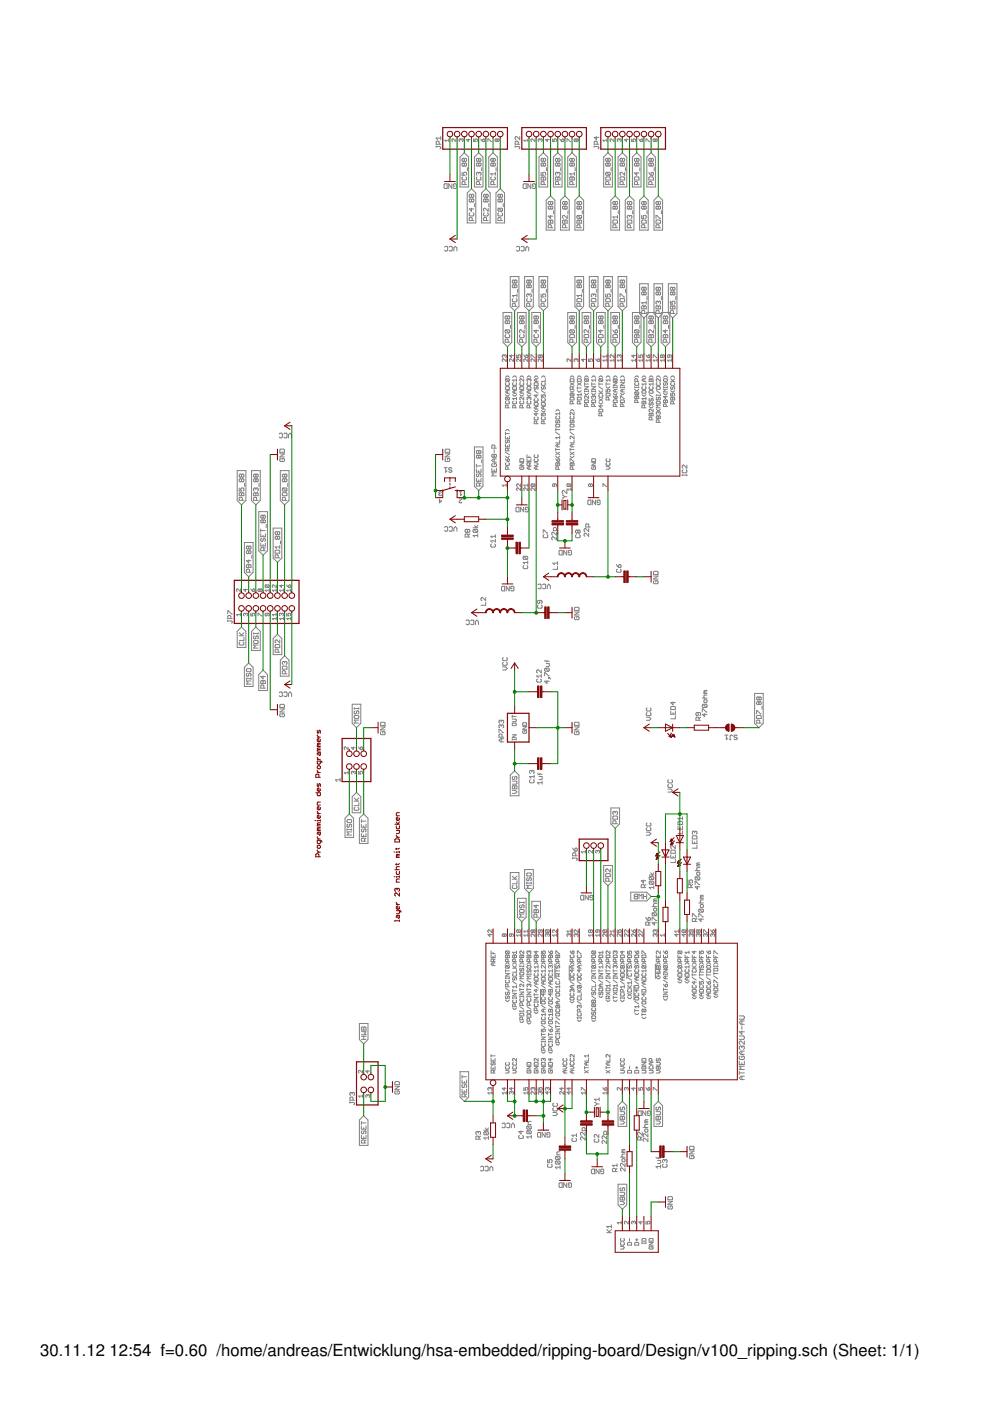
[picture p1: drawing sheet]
<svg xmlns="http://www.w3.org/2000/svg" width="210mm" height="297mm" viewBox="0 0 210 297" stroke-linecap="round" stroke-linejoin="round" font-family="sans-serif">
<defs><g id="words">
<g font-size="3.5">
<text x="8.5" y="287.5">30.11.12</text>
<text x="23.2" y="287.5">12:54 f=0.60 /home/andreas/Entwicklung/hsa-embedded/ripping-board/Design/v100_ripping.sch (Sheet: 1/1)</text>
</g>
</g></defs>
<g fill="none" stroke="#808080" stroke-width=".21">
<path d="M92.5 31.1h.8l.2 .1-.2 .4M92.5 30.9v.3M93.1 30.6v-.5l-.1-.2h-.4l-.1 .2v.5h1M93.5 29v.6M93.5 29.3h-1l.3 .3M94.1 39.1l.2-.1h.5v1h-.5l-.2-.2zM95.1 29.5v.5M95.1 29.7h-.8l.3 .3M95.8 39v1l-.7-1v1M96.5 39.5h-.4l.2-.5 .5 .1v.7l-.2 .2-.5-.2M96.7 29.5v.5l-.6-.5-.3 .1 .2 .4M97.8 29.6l-.2-.1-.3 .1 .2 .4"/>
<path d="M97.8 29.6l.1-.1 .3 .1-.2 .4M97.8 29.6v.1M98 36.5v.7h.4l-.1-.5 .5-.2 .1 .2v.3l-.1 .2M98.1 37.5l-.1 .2 .1 .5h.7l.1-.2-.1-.5M98.4 34.7l-.1-.1-.3 .1 .1 .5 .3-.1M98.4 32.4l1 .9v6.3h-1.9v-6.3zM98.4 33.7l-.1-.1-.3 .1 .1 .5 .3-.1M98.4 33.7l.2-.1 .3 .1-.1 .5-.4-.1M98.4 34.7l.2-.1 .3 .1v.4l-.1 .1-.4-.1M98.4 33.7v.4M98.4 34.7v.4M98.6 39.1v-.4l-.2-.2h-.3l-.1 .2v.4h.9"/>
<path d="M99.1 35.5v.7M99.3 29.5v.5l-.4-.4h.8M100.4 29.5v.5h.4l-.1-.3 .1-.2 .4 .1-.1 .4M101.2 37.5l-.2 .2 .2 .5h.6l.2-.2-.2-.5M101.5 34.7l-.2-.1-.3 .1 .2 .5 .3-.1M101.5 33.7l.1-.1 .4 .1-.2 .5-.3-.1M101.5 34.7l.1-.1 .4 .1v.4l-.2 .1-.3-.1M101.5 36.7l.1-.2 .4 .2v.3l-.2 .2M101.5 32.4l.9 .9v6.3h-1.8v-6.3zM101.5 33.7l-.2-.1-.3 .1 .2 .5 .3-.1M101.5 36.7l-.2-.2-.3 .2 .2 .5M101.5 33.7v.4"/>
<path d="M101.5 34.7v.4M101.5 36.7v.2M101.6 39.1v-.4l-.1-.2h-.3l-.2 .2v.4h1M101.9 29.5l.4 .5M102.1 35.5v.7M102.3 29.6l.3-.1 .2 .4-.5 .1zM103.4 30v-.5l.9 .5M103.6 33.3l.9-.9 1 .9v6.3h-1.9zM104.2 37.5l-.1 .2 .1 .5h.7l.1-.2-.1-.5M104.5 33.7v.4M104.5 34.7v.4M104.5 33.7l-.1-.1-.3 .1 .1 .5 .3-.1"/>
<path d="M104.5 34.7l-.1-.1-.3 .1 .1 .5 .3-.1M104.5 33.7l.2-.1 .3 .1-.1 .5-.4-.1M104.5 34.7l.2-.1 .3 .1v.4l-.1 .1-.4-.1M104.7 39.1v-.4l-.2-.2h-.3l-.1 .2v.4h.9M105 36.5v.7M105 36.9h-.9l.3 .3M105.2 35.5v.7M105.4 29.6l.1-.1 .3 .1-.1 .4-.3-.1M105.4 29.6l-.2-.1-.2 .1 .1 .4 .3-.1M105.4 29.6v.3M109.2 30.9v.3M109.2 31.1h.8l.2 .1-.2 .4"/>
<path d="M109.9 30.6v-.5l-.5-.2-.2 .2v.5h1M110.2 29v.6l-.6-.6-.4 .1 .2 .5M110.9 39.1l.2-.1h.5v1h-.5l-.2-.2zM111.9 29.5v.5M111.9 29.7h-.8l.2 .3M112.5 39v1l-.6-1v1M113.2 39.5h-.3v-.4l.5-.1 .1 .1v.7l-.1 .2-.5-.2M113.4 29.5v.5l-.5-.5-.3 .1 .1 .4M114.3 33.3l.9-.9 .9 .9v6.3h-1.8zM114.5 29.6l-.1-.1-.3 .1 .2 .4M114.5 29.6v.1M114.5 29.6l.2-.1 .3 .1-.2 .4"/>
<path d="M114.7 36.5v.7h.5l-.2-.5 .5-.2 .2 .2v.3l-.2 .2M114.9 37.5l.3 .2 .3-.2 .2 .2v.5h-1v-.5zM115.2 33.7l.2-.1 .3 .1-.2 .5-.3-.1M115.2 34.7l.2-.1 .3 .1v.4l-.2 .1-.3-.1M115.2 33.7l-.2-.1-.3 .1 .2 .5 .3-.1M115.2 34.7l-.2-.1-.3 .1 .2 .5 .3-.1M115.2 33.7v.4M115.2 34.7v.4M115.2 37.7v.5M115.4 39.1v-.4l-.2-.2h-.3l-.2 .2v.4h1M115.8 35.5v.7M116.1 29.5v.5l-.5-.4h.9"/>
<path d="M117.2 29.5v.5h.4l-.2-.3 .2-.2 .4 .1-.1 .4M117.3 33.3l1-.9 .9 .9v6.3h-1.9zM117.8 37.7l.1-.2 .4 .2 .3-.2 .1 .2v.5h-.9zM118.3 33.7l.1-.1 .3 .1-.1 .5-.3-.1M118.3 34.7l.1-.1 .3 .1v.4l-.1 .1-.3-.1M118.3 36.7l.1-.2 .3 .2v.3l-.1 .2M118.3 33.7l-.2-.1-.3 .1 .1 .5 .4-.1M118.3 34.7l-.2-.1-.3 .1v.4l.1 .1 .4-.1M118.3 36.7l-.2-.2-.3 .2v.3l.1 .2M118.3 33.7v.4M118.3 34.7v.4M118.3 36.7v.2"/>
<path d="M118.3 37.7v.5M118.4 39.1v-.4l-.1-.2h-.4l-.1 .2v.4h.9M118.7 29.5l.4 .5M118.9 35.5v.7M119.1 29.6l.1-.1 .3 .1-.1 .4h-.3zM120.2 30v-.5l.9 .5M120.4 33.3l.9-.9 .9 .9v6.3h-1.8zM120.8 37.7l.2-.2 .3 .2 .3-.2 .2 .2v.5h-1zM121.3 33.7l.2-.1 .3 .1-.2 .5-.3-.1M121.3 34.7l.2-.1 .3 .1v.4l-.2 .1-.3-.1M121.3 33.7v.4M121.3 34.7v.4"/>
<path d="M121.3 37.7v.5M121.3 34.7l-.2-.1-.3 .1v.4l.2 .1 .3-.1M121.3 33.7l-.2-.1-.3 .1 .2 .5 .3-.1M121.5 39.1v-.4l-.2-.2-.5 .2v.4h1M121.8 36.5v.7M121.8 36.9h-1l.3 .3M121.9 35.5v.7M122.2 29.6l-.2-.1-.3 .1 .2 .4 .3-.1M122.2 29.6v.3M122.2 29.6l.1-.1 .3 .1-.2 .4-.2-.1M126 30.9v.3M126 31.1h.8l.2 .1-.2 .4"/>
<path d="M126.5 29v.6l-.5-.5h1M126.6 30.6v-.5l-.4-.2-.2 .2v.5h1M128.4 37.7l.2-.2h.6l.2 .2v.5h-1zM128.6 36.5l-.2 .2v.3l.2 .2h.6M128.6 36.5h.6l.2 .2-.2 .5M128.6 36.5l.6 .7M128.7 29.5v.5M128.7 29.7h-.9l.3 .3M128.9 32.4l.9 .9v6.3h-1.8v-6.3zM128.9 33.7v.4M128.9 34.7v.4M128.9 34.7l-.1-.1-.4 .1v.4l.2 .1 .3-.1"/>
<path d="M128.9 34.7l.2-.1 .3 .1-.2 .5-.3-.1M128.9 33.7l-.1-.1-.4 .1 .2 .5 .3-.1M128.9 33.7l.2-.1 .3 .1-.2 .5-.3-.1M129.1 39.1v-.4l-.5-.2-.2 .2v.4h1M129.6 35.5v.7M130.2 29.5v.5l-.6-.5-.3 .1 .2 .4M131 33.3l1-.9 .9 .9v6.3h-1.9zM131.3 29.6l.1-.1 .3 .1-.1 .4M131.3 29.6l-.2-.1-.2 .1 .1 .4M131.3 29.6v.1M131.6 37.5h.7l.1 .2v.5h-.9v-.5zM132 33.7v.4"/>
<path d="M132 34.7v.4M132 33.7l-.2-.1-.3 .1 .1 .5 .4-.1M132 34.7l-.2-.1-.3 .1v.4l.1 .1 .4-.1M132 33.7l.1-.1 .3 .1-.1 .5-.3-.1M132 34.7l.1-.1 .3 .1-.1 .5-.3-.1M132.1 39.1v-.4l-.5-.2-.1 .2v.4h.9M132.4 36.5v.7l-.8-.7-.1 .2v.3l.1 .2M132.6 35.5v.7M132.8 29.5v.5l-.4-.4h.8M133.9 29.5v.5h.4l-.1-.3 .1-.2 .4 .1-.1 .4M134.1 33.3l.9-.9 .9 .9v6.3h-1.8zM134.5 37.7l.2-.2h.6l.2 .2v.5h-1z"/>
<path d="M135 33.7v.4M135 34.7v.4M135 36.5v.7l-.5-.5h1M135 33.7l.2-.1 .3 .1-.2 .5-.3-.1M135 34.7l.2-.1 .3 .1-.2 .5-.3-.1M135 34.7l-.1-.1-.4 .1v.4l.2 .1 .3-.1M135 33.7l-.1-.1-.4 .1 .2 .5 .3-.1M135.2 39.1v-.4l-.5-.2-.2 .2v.4h1M135.4 29.5l.5 .5M135.7 35.5v.7M135.9 29.6l.1-.1 .3 .1-.2 .4h-.2zM137 30v-.5l.8 .5"/>
<path d="M137.6 37.7l.1-.2h.7l.1 .2v.5h-.9zM137.6 36.5l.4 .7M138 32.4l1 .9v6.3h-1.9v-6.3zM138 33.7v.4M138 34.7v.4M138 36.7l.2-.2 .3 .2-.1 .5h-.4zM138 33.7l.2-.1 .3 .1-.1 .5-.4-.1M138 34.7l.2-.1 .3 .1-.1 .5-.4-.1M138 33.7l-.1-.1-.3 .1 .1 .5 .3-.1M138 34.7l-.1-.1-.3 .1v.4l.1 .1 .3-.1M138.2 39.1v-.4l-.5-.2-.1 .2v.4h.9M138.7 35.5v.7"/>
<path d="M138.9 29.6l-.1-.1-.3 .1 .1 .4 .3-.1M138.9 29.6v.3M138.9 29.6l.1-.1 .3 .1-.1 .4-.3-.1M94.3 52.4l.1-.2 .5 .2v.6l-.2 .2-.4-.2M95.2 52.4l.2-.2 .5 .2v.6l-.2 .2h-.3l-.2-.2M96.2 53.2v-.6l.3-.4 .4 .4v.6M99.6 45.1l-.1 .2 .1 .5h.7l.2-.2-.2-.5M100 41.4l.1-.2 .4 .2-.2 .4-.3-.1M100 42.3l.1-.1 .4 .1v.4l-.2 .1-.3-.1M100 41.4l-.2-.2-.3 .2 .1 .4 .4-.1M100 42.3l-.2-.1-.3 .1 .1 .5 .4-.1M100 44.2v.6l-.5-.5h1"/>
<path d="M100 40l.9 .9v6.4h-1.8v-6.4zM100 41.4v.3M100 42.3v.4M100.1 46.8v-.5l-.1-.2h-.4l-.1 .2v.5h1M100.6 43.2v.6M102.1 40.9l.9-.9 .9 .9v6.4h-1.8zM102.7 45.1l-.2 .2 .2 .5h.6l.2-.2-.2-.5M103 41.4l.2-.2 .3 .2-.2 .4-.3-.1M103 42.3l.2-.1 .3 .1v.4l-.2 .1-.3-.1M103 41.4l-.2-.2-.3 .2 .2 .4 .3-.1M103 42.3l-.2-.1-.3 .1 .2 .5 .3-.1M103 41.4v.3"/>
<path d="M103 42.3v.4M103.2 46.8v-.5l-.2-.2h-.3l-.2 .2v.5h1M103.5 44.2v.6l-.8-.6-.2 .1 .2 .5M103.7 43.2v.6M105.7 44.2h.7l.2 .1v.3l-.2 .2M105.7 45.1l-.1 .2 .1 .5h.7l.2-.2-.2-.5M105.7 44.2l-.1 .1 .1 .5h.7M105.7 44.2l.7 .6M106.1 41.4l.1-.2 .4 .2-.2 .4-.3-.1M106.1 42.3l.1-.1 .4 .1v.4l-.2 .1-.3-.1M106.1 42.3l-.2-.1-.3 .1 .1 .5 .4-.1M106.1 40l.9 .9v6.4h-1.8v-6.4z"/>
<path d="M106.1 41.4l-.2-.2-.3 .2 .1 .4 .4-.1M106.1 41.4v.3M106.1 42.3v.4M106.2 46.8v-.5l-.1-.2h-.4l-.1 .2v.5h1M106.7 43.2v.6M108.2 58.6h1.8v6.4l-.9 .9-.9-.9zM109.1 59.5v.4M109.1 59.5l-.2-.1-.3 .1 .2 .5 .3-.1M109.1 59.5l.2-.1 .3 .1-.2 .5-.3-.1M109.5 52.4l.2-.2 .5 .2v.6l-.2 .2-.5-.2M110.5 52.4l.1-.2 .5 .2v.6l-.1 .2-.5-.2M111.2 58.6h1.9v6.4l-.9 .9-1-.9z"/>
<path d="M111.5 53.2v-.6l.3-.4 .3 .4v.6M112.2 59.5l.1-.1 .3 .1-.1 .5-.3-.1M112.2 59.5l-.2-.1-.3 .1 .1 .5 .4-.1M112.2 59.5v.4M114.3 58.6h1.8v6.4l-.9 .9-.9-.9zM115.2 59.5l.2-.1 .3 .1-.2 .5-.3-.1M115.2 59.5l-.2-.1-.3 .1 .2 .5 .3-.1M115.2 59.5v.4M115.8 42.4l.9-.9 .9 .9v6.4h-1.8zM116.2 46.8l.2-.1 .3 .1 .4-.1 .1 .1v.5h-1zM116.7 42.9l.2-.2 .3 .2-.1 .5-.4-.2M116.7 43.9l.2-.2 .3 .2v.3l-.1 .1-.4-.1"/>
<path d="M116.7 42.9v.3M116.7 43.9v.3M116.7 45.7v.6l-.5-.5h1M116.7 46.8v.5M116.7 43.9l-.1-.2-.4 .2v.3l.2 .1 .3-.1M116.7 42.9l-.1-.2-.4 .2 .2 .5 .3-.2M116.9 48.3v-.5l-.2-.2h-.3l-.2 .2v.5h1M117.4 44.7v.6M118.9 42.4l.9-.9 .9 .9v6.4h-1.8zM119.3 46.8l.1-.1 .4 .1 .3-.1 .2 .1v.5h-1zM119.8 43.9l-.2-.2-.3 .2v.3l.1 .1 .4-.1M119.8 42.9v.3"/>
<path d="M119.8 43.9v.3M119.8 46.8v.5M119.8 43.9l.1-.2 .4 .2v.3l-.2 .1-.3-.1M119.8 42.9l-.2-.2-.3 .2 .1 .5 .4-.2M119.8 42.9l.1-.2 .4 .2-.2 .5-.3-.2M119.9 48.3v-.5l-.1-.2-.5 .2v.5h1M120.3 45.7v.6l-.9-.6-.1 .1v.4l.1 .1M120.4 44.7v.6M121.9 58.6h1.8v6.4l-.9 .9-.9-.9zM122.3 46.8l.2-.1 .3 .1 .3-.1 .2 .1v.5h-1zM122.5 45.7l-.2 .1v.4l.2 .1h.6M122.5 45.7h.6l.2 .1v.4l-.2 .1"/>
<path d="M122.5 45.7l.6 .6M122.8 42.9v.3M122.8 43.9v.3M122.8 46.8v.5M122.8 59.5v.4M122.8 59.5l-.1-.1-.4 .1 .2 .5 .3-.1M122.8 41.5l.9 .9v6.4h-1.8v-6.4zM122.8 59.5l.2-.1 .3 .1-.2 .5-.3-.1M122.8 42.9l-.1-.2-.4 .2 .2 .5 .3-.2M122.8 43.9l-.1-.2-.4 .2v.3l.2 .1 .3-.1M122.8 42.9l.2-.2 .3 .2-.2 .5-.3-.2M122.8 43.9l.2-.2 .3 .2v.3l-.2 .1-.3-.1"/>
<path d="M123 48.3v-.5l-.5-.2-.2 .2v.5h1M123.5 44.7v.6M124.9 58.6h1.9v6.4l-.9 .9-1-.9zM125.9 59.5l.1-.1 .3 .1-.1 .5-.3-.1M125.9 59.5v.4M125.9 59.5l-.2-.1-.3 .1 .1 .5 .4-.1M128 58.6h1.8v6.4l-.9 .9-.9-.9zM128.9 59.5v.4M128.9 59.5l-.1-.1-.4 .1 .2 .5 .3-.1M128.9 59.5l.2-.1 .3 .1-.2 .5-.3-.1M129.9 46.8l.2-.1h.7l.1 .1v.5h-1zM130.4 42.9v.3"/>
<path d="M130.4 43.9v.3M130.4 43.9l.2-.2 .3 .2-.1 .4-.4-.1M130.4 43.9l-.1-.2-.4 .2v.3l.2 .1 .3-.1M130.4 41.5l1 .9v6.4h-1.9v-6.4zM130.4 42.9l-.1-.2-.4 .2 .2 .5 .3-.2M130.4 42.9l.2-.2 .3 .2-.1 .5-.4-.2M130.6 48.3v-.5l-.5-.2-.2 .2v.5h1M130.9 45.7v.6M130.9 46h-1l.4 .3M131 58.6h1.9v6.4l-.9 .9-1-.9zM131.1 44.7v.6M132 59.5v.4"/>
<path d="M132 59.5l-.2-.1-.3 .1 .1 .5 .4-.1M132 59.5l.1-.1 .3 .1-.1 .5-.3-.1M132.6 42.4l.9-.9 .9 .9v6.4h-1.8zM133 46.8l.2-.1h.6l.2 .1v.5h-1zM133.5 42.9v.3M133.5 43.9v.3M133.5 45.8v.2M133.5 42.9l.1-.2 .4 .2-.2 .5-.3-.2M133.5 43.9l.1-.2 .4 .2-.2 .4-.3-.1M133.5 45.8l.1-.1 .4 .1-.2 .5M133.5 45.8l-.2-.1-.3 .1v.4l.2 .1M133.5 43.9l-.2-.2-.3 .2v.3l.2 .1 .3-.1"/>
<path d="M133.5 42.9l-.2-.2-.3 .2 .2 .5 .3-.2M133.6 48.3v-.5l-.4-.2-.2 .2v.5h1M134.1 44.7v.6M135.6 42.4l.9-.9 .9 .9v6.4h-1.8zM136 45.7v.6h.5l-.1-.3 .1-.3 .5 .1-.1 .5M136 46.8l.2-.1h.7l.1 .1v.5h-1zM136.5 42.9l.2-.2 .3 .2-.1 .5-.4-.2M136.5 43.9l.2-.2 .3 .2-.1 .4-.4-.1M136.5 42.9v.3M136.5 43.9v.3M136.5 43.9l-.1-.2-.4 .2v.3l.2 .1 .3-.1M136.5 42.9l-.1-.2-.4 .2 .2 .5 .3-.2"/>
<path d="M136.7 48.3v-.5l-.5-.2-.2 .2v.5h1M137.2 44.7v.6M138.7 42.4l.9-.9 .9 .9v6.4h-1.8zM139.1 46.8l.2-.1h.6l.2 .1v.5h-1zM139.1 46.3v-.6l1 .6M139.6 42.9l.1-.2 .4 .2-.2 .5-.3-.2M139.6 43.9l.1-.2 .4 .2-.2 .4-.3-.1M139.6 42.9v.3M139.6 43.9v.3M139.6 42.9l-.2-.2-.3 .2 .2 .5 .3-.2M139.6 43.9l-.2-.2-.3 .2v.3l.2 .1 .3-.1M139.7 48.3v-.5l-.4-.2-.2 .2v.5h1"/>
<path d="M140.2 44.7v.6M106.7 66.3h1.8v6.3l-.9 .9-.9-.9zM106.9 75.4l.2-.2 .2 .2-.1 .4M106.9 75.4v.1M106.9 75.4l-.1-.2-.3 .2 .1 .4M107.3 69.9h.6l.2 .2v.3l-.2 .2M107.3 70.9l-.2 .2 .2 .5h.6l.2-.2-.2-.5M107.3 69.9l-.2 .5 .2 .2h.6M107.3 69.9l.6 .7M107.3 76.1v.5l-.5-.5-.3 .1 .1 .4M107.6 67.2l.1-.2 .4 .2-.2 .4-.3-.1M107.6 68.1l.1-.1 .4 .1v.4l-.2 .1-.3-.1"/>
<path d="M107.6 67.2l-.2-.2-.3 .2 .2 .4 .3-.1M107.6 68.1l-.2-.1-.3 .1 .2 .5 .3-.1M107.6 67.2v.3M107.6 68.1v.4M107.7 72.6v-.5l-.1-.2h-.3l-.2 .2v.5h1M108.2 69v.6M108.4 75.2v.6l-.4-.4h.9M108.8 63.3l-.2 .2 .2 .5h.6l.2-.2-.2-.5M108.9 76.1v.5l-.6-.5-.3 .1 .2 .4M109.1 60.5v.4M109.1 60.5l-.2-.1-.3 .1 .2 .5 .3-.1M109.1 60.5l.2-.1 .3 .1v.4l-.2 .1-.3-.1"/>
<path d="M109.3 64.9v-.4l-.2-.2h-.3l-.2 .2v.4h1M109.5 75.2v.6h.5l-.2-.3 .2-.3 .4 .2-.2 .4M109.6 62.3v.7M109.6 62.7h-1l.3 .3M109.7 66.3h1.8v6.3l-.9 .9-.9-.9zM109.7 61.3v.7M110.3 70.9l-.1 .2 .1 .5h.7l.1-.2-.1-.5M110.4 76.1v.5l-.6-.5-.3 .1 .2 .4M110.6 67.2l.2-.2 .3 .2-.1 .4-.4-.1M110.6 68.1l.2-.1 .3 .1v.4l-.1 .1-.4-.1M110.6 67.2l-.1-.2-.3 .2 .1 .4 .3-.1M110.6 68.1l-.1-.1-.3 .1 .1 .5 .3-.1"/>
<path d="M110.6 67.2v.3M110.6 68.1v.4M110.8 72.6v-.5l-.2-.2h-.3l-.1 .2v.5h.9M111.1 75.2l.4 .6M111.1 69.9v.7l-.6-.7-.3 .2 .1 .5M111.3 69v.6M111.5 75.4l.3-.2 .1 .5-.4 .1zM111.8 63.3l-.1 .2 .1 .5h.7l.1-.2-.1-.5M111.9 76.1v.5l-.6-.5-.2 .1 .1 .4M112.2 60.5l.1-.1 .3 .1v.4l-.1 .1-.3-.1M112.2 62.5l.1-.2 .3 .2v.3l-.1 .2M112.2 60.5l-.2-.1-.3 .1 .1 .5 .4-.1"/>
<path d="M112.2 62.5l-.2-.2-.3 .2 .1 .5M112.2 60.5v.4M112.2 62.5v.2M112.3 64.9v-.4l-.1-.2h-.4l-.1 .2v.4h.9M112.6 75.8v-.6l.8 .6M112.8 66.3h1.8v6.3l-.9 .9-.9-.9zM112.8 61.3v.7M113.3 70.9l-.1 .2 .1 .5h.7l.2-.2-.2-.5M113.4 76.1v.5l-.5-.5-.3 .1 .1 .4M113.7 67.2v.3M113.7 68.1v.4M113.7 69.9v.7l-.5-.5h1"/>
<path d="M113.7 67.2l-.2-.2-.3 .2 .1 .4 .4-.1M113.7 68.1l-.2-.1-.3 .1 .1 .5 .4-.1M113.7 67.2l.1-.2 .4 .2-.2 .4-.3-.1M113.7 68.1l.1-.1 .4 .1v.4l-.2 .1-.3-.1M113.8 72.6v-.5l-.1-.2h-.4l-.1 .2v.5h1M114.3 69v.6M114.5 75.4l-.1-.2-.3 .2 .2 .4 .2-.1M114.5 75.4v.3M114.5 75.4l.2-.2 .3 .2-.2 .4-.3-.1M114.7 62.3v.7h.5l-.2-.5 .5-.2 .2 .2v.3l-.2 .2M114.9 63.3l-.2 .2 .2 .5h.6l.2-.2-.2-.5M115 76.1v.5l-.6-.5-.3 .1 .2 .4"/>
<path d="M115.2 60.5l.2-.1 .3 .1v.4l-.2 .1-.3-.1M115.2 60.5l-.2-.1-.3 .1 .2 .5 .3-.1M115.2 60.5v.4M115.4 64.9v-.4l-.2-.2h-.3l-.2 .2v.4h1M115.8 61.3v.7M120.4 66.3h1.8v6.3l-.9 .9-.9-.9zM120.8 71.1l.2-.2h.6l.2 .2v.5h-1zM121 69.9h.6l.2 .2v.3l-.2 .2M121 69.9l.6 .7M121 69.9l-.2 .2v.3l.2 .2h.6M121.1 76.1v.5l-.6-.5-.3 .1 .2 .4M121.3 67.2l.2-.2 .3 .2-.2 .4-.3-.1"/>
<path d="M121.3 68.1l.2-.1 .3 .1v.4l-.2 .1-.3-.1M121.3 67.2v.3M121.3 68.1v.4M121.3 68.1l-.2-.1-.3 .1v.4l.2 .1 .3-.1M121.3 67.2l-.2-.2-.3 .2 .2 .4 .3-.1M121.5 72.6v-.5l-.2-.2-.5 .2v.5h1M121.9 69v.6M122.2 76.2l-.2-.1-.3 .1 .2 .4M122.2 76.2v.2M122.2 76.2l.1-.1 .3 .1-.2 .4M122.3 63.5l.2-.2h.6l.2 .2v.5h-1zM122.8 60.5v.4"/>
<path d="M122.8 60.5l-.1-.1-.4 .1v.4l.2 .1 .3-.1M122.8 60.5l.2-.1 .3 .1v.4l-.2 .1-.3-.1M123 64.9v-.4l-.5-.2-.2 .2v.4h1M123.3 62.7h-1l.4 .3M123.3 62.3v.7M123.4 66.3h1.9v6.3l-1 .9-.9-.9zM123.5 61.3v.7M123.7 76.1v.5l-.4-.4h.8M123.8 71.1l.2-.2h.7l.1 .2v.5h-1zM124.3 67.2l.2-.2 .3 .2-.1 .4-.4-.1M124.3 68.1l.2-.1 .3 .1-.1 .5-.4-.1M124.3 67.2l-.1-.2-.4 .2 .2 .4 .3-.1"/>
<path d="M124.3 68.1l-.1-.1-.4 .1v.4l.2 .1 .3-.1M124.3 67.2v.3M124.3 68.1v.4M124.5 72.6v-.5l-.5-.2-.2 .2v.5h1M124.8 76.1v.5h.4l-.1-.2 .1-.3 .4 .1-.1 .4M124.8 69.9v.7l-.6-.7-.4 .2v.3l.2 .2M125 69v.6M125.4 63.5l.1-.2h.7l.1 .2v.5h-.9zM125.9 60.5l.1-.1 .3 .1-.1 .5-.3-.1M125.9 62.5l.1-.2 .3 .2-.1 .5M125.9 60.5v.4M125.9 62.5v.2"/>
<path d="M125.9 62.5l-.2-.2-.3 .2v.3l.1 .2M125.9 60.5l-.2-.1-.3 .1v.4l.1 .1 .4-.1M126 64.9v-.4l-.5-.2-.1 .2v.4h.9M126.3 76.1l.4 .5M126.5 66.3h1.8v6.3l-.9 .9-.9-.9zM126.5 61.3v.7M126.7 76.2l.3-.1 .1 .4-.4 .1zM127.1 70.9h.6l.2 .2v.5h-1v-.5zM127.4 67.2v.3M127.4 68.1v.4M127.4 69.9v.7l-.5-.5h1M127.4 67.2l.2-.2 .3 .2-.2 .4-.3-.1"/>
<path d="M127.4 68.1l.2-.1 .3 .1-.2 .5-.3-.1M127.4 68.1l-.2-.1-.3 .1v.4l.2 .1 .3-.1M127.4 67.2l-.2-.2-.3 .2 .2 .4 .3-.1M127.6 72.6v-.5l-.2-.2-.5 .2v.5h1M128 69v.6M128.4 62.3v.7h.5l-.1-.3 .1-.4 .5 .2-.2 .5M128.4 63.5l.2-.2h.6l.2 .2v.5h-1zM128.7 75.2v.6M128.7 76.1v.5M128.7 76.4h-.9l.3 .2M128.7 75.5h-.9l.3 .3M128.9 60.5v.4"/>
<path d="M128.9 60.5l.2-.1 .3 .1-.2 .5-.3-.1M128.9 60.5l-.1-.1-.4 .1v.4l.2 .1 .3-.1M129.1 64.9v-.4l-.5-.2-.2 .2v.4h1M129.5 66.3h1.9v6.3l-1 .9-.9-.9zM129.6 61.3v.7M129.9 71.1l.2-.2h.7l.1 .2v.5h-1zM129.9 69.9l.5 .7M130.2 75.2v.6l-.6-.6-.3 .2 .2 .4M130.2 76.1v.5M130.2 76.4h-.9l.3 .2M130.4 67.2v.3M130.4 68.1v.4"/>
<path d="M130.4 70.1l.2-.2 .3 .2-.1 .5h-.4zM130.4 67.2l.2-.2 .3 .2-.1 .4-.4-.1M130.4 68.1l-.1-.1-.4 .1v.4l.2 .1 .3-.1M130.4 68.1l.2-.1 .3 .1-.1 .5-.4-.1M130.4 67.2l-.1-.2-.4 .2 .2 .4 .3-.1M130.6 72.6v-.5l-.5-.2-.2 .2v.5h1M131.1 69v.6M131.3 75.4l.1-.2 .3 .2-.1 .4M131.3 75.4l-.2-.2-.2 .2 .1 .4M131.3 75.4v.1M131.5 63v-.7l.9 .7M131.6 63.3h.7l.1 .2v.5h-.9v-.5z"/>
<path d="M131.7 76.4h-.8l.2 .2M131.7 76.1v.5M132 60.5v.4M132 60.5l.1-.1 .3 .1-.1 .5-.3-.1M132 60.5l-.2-.1-.3 .1v.4l.1 .1 .4-.1M132.1 64.9v-.4l-.5-.2-.1 .2v.4h.9M132.6 61.3v.7M134.1 66.3h1.8v6.3l-.9 .9-.9-.9zM134.3 75.2v.6l-.4-.4h.8M134.7 69.9h.6l.2 .2-.2 .5M134.7 70.9l.3 .2 .3-.2 .2 .2v.5h-1v-.5zM134.7 69.9l.6 .7"/>
<path d="M134.7 69.9l-.2 .2v.3l.2 .2h.6M134.7 76.1v.5M134.7 76.4h-.8l.3 .2M135 67.2v.3M135 68.1v.4M135 71.1v.5M135 68.1l.2-.1 .3 .1-.2 .5-.3-.1M135 67.2l.2-.2 .3 .2-.2 .4-.3-.1M135 68.1l-.1-.1-.4 .1v.4l.2 .1 .3-.1M135 67.2l-.1-.2-.4 .2 .2 .4 .3-.1M135.2 72.6v-.5l-.5-.2-.2 .2v.5h1M135.4 75.2v.6h.5l-.2-.3 .2-.3 .4 .2-.2 .4"/>
<path d="M135.6 60.2h1.8v6.3l-.9 .9-.9-.9zM135.7 69v.6M136 65l.2-.2 .3 .2 .4-.2 .1 .2v.5h-1zM136.3 76.1v.5M136.3 76.4h-.9l.3 .2M136.5 61.1l.2-.2 .3 .2-.1 .5-.4-.2M136.5 62l.2-.1 .3 .1-.1 .5-.4-.1M136.5 62l-.1-.1-.4 .1v.4l.2 .1 .3-.1M136.5 61.1v.3M136.5 62v.4M136.5 65v.5M136.5 61.1l-.1-.2-.4 .2 .2 .5 .3-.2"/>
<path d="M136.7 66.5v-.5l-.5-.2-.2 .2v.5h1M137 75.2l.4 .6M137 63.9v.6M137 64.2h-1l.4 .3M137.1 66.3h1.9v6.3l-1 .9-.9-.9zM137.2 62.9v.6M137.5 75.2l.3 .2-.1 .4h-.3zM137.6 71.1l.1-.2 .3 .2 .4-.2 .1 .2v.5h-.9zM137.8 76.1v.5M137.8 76.4h-.8l.2 .2M138 67.2v.3M138 68.1v.4"/>
<path d="M138 71.1v.5M138 67.2l.2-.2 .3 .2-.1 .4-.4-.1M138 68.1l.2-.1 .3 .1-.1 .5-.4-.1M138 67.2l-.1-.2-.3 .2 .1 .4 .3-.1M138 68.1l-.1-.1-.3 .1v.4l.1 .1 .3-.1M138.2 72.6v-.5l-.5-.2-.1 .2v.5h.9M138.5 75.8v-.6l.8 .6M138.5 69.9v.7l-.6-.7-.3 .2v.3l.1 .2M138.7 60.2h1.8v6.3l-.9 .9-.9-.9zM138.7 69v.6M139.1 65l.2-.2 .3 .2 .3-.2 .2 .2v.5h-1zM139.3 76.1v.5"/>
<path d="M139.3 76.4h-.8l.3 .2M139.6 61.1l.1-.2 .4 .2-.2 .5-.3-.2M139.6 62l.1-.1 .4 .1-.2 .5-.3-.1M139.6 64l.1-.1 .4 .1-.2 .5M139.6 61.1v.3M139.6 62v.4M139.6 64v.2M139.6 65v.5M139.6 61.1l-.2-.2-.3 .2 .2 .5 .3-.2M139.6 62l-.2-.1-.3 .1v.4l.2 .1 .3-.1M139.6 64l-.2-.1-.3 .1v.3l.2 .2M139.7 66.5v-.5l-.4-.2-.2 .2v.5h1"/>
<path d="M140.2 66.3h1.8v6.3l-.9 .9-.9-.9zM140.2 62.9v.6M140.4 75.4l-.1-.2-.3 .2 .1 .4 .3-.1M140.4 75.4l.2-.2 .2 .2-.1 .4-.3-.1M140.4 75.4v.3M140.6 71.1l.2-.2 .3 .2 .3-.2 .2 .2v.5h-1zM140.8 76.1v.5M140.8 76.4h-.8l.3 .2M141.1 67.2l-.2-.2-.3 .2 .2 .4 .3-.1M141.1 67.2v.3M141.1 68.1v.4M141.1 69.9v.7l-.5-.5h1"/>
<path d="M141.1 71.1v.5M141.1 67.2l.2-.2 .3 .2-.2 .4-.3-.1M141.1 68.1l.2-.1 .3 .1-.2 .5-.3-.1M141.1 68.1l-.2-.1-.3 .1v.4l.2 .1 .3-.1M141.3 72.6v-.5l-.5-.2-.2 .2v.5h1M141.7 60.2h1.8v6.3l-.9 .9-.9-.9zM141.8 69v.6M142 75.2v.5l-.2 .1-.3-.1 .2-.5h.5l.2 .2-.2 .4M142.1 63.9v.6h.5l-.1-.5 .5-.1 .1 .1-.1 .5M142.1 65l.2-.2 .3 .2 .4-.2 .1 .2v.5h-1zM142.4 76.4h-.9l.3 .2M142.4 76.1v.5"/>
<path d="M142.6 61.1l-.1-.2-.4 .2 .2 .5 .3-.2M142.6 62l-.1-.1-.4 .1v.4l.2 .1 .3-.1M142.6 61.1v.3M142.6 62v.4M142.6 65v.5M142.6 62l.2-.1 .3 .1-.1 .5-.4-.1M142.6 61.1l.2-.2 .3 .2-.1 .5-.4-.2M142.8 66.5v-.5l-.5-.2-.2 .2v.5h1M143.3 62.9v.6M50.3 99.8h1.8v6.3l-.9 .9-.9-.9zM53.3 99.8h1.9v6.3l-.9 .9-1-.9zM59.2 92l.2-.2h.3l.2 .2v.7l-.2 .1h-.3l-.2-.1"/>
<path d="M59.3 96.2h1l-1 .7h1M59.4 99.8h1.9v6.3l-1 .9-.9-.9zM59.5 97.2l-.2 .2 .2 .5h.7l.1-.5-.1-.2h-.4v.3M59.5 95.2h.7l.1 .2v.5h-1v-.5zM60.2 92l.2-.2 .5 .2v.7l-.2 .1-.5-.1M61.2 92.8v-.6l.3-.4 .3 .4v.6M94.1 99.2h.7M94.4 96.2h1l-1 .7h1M94.5 99.2v.9l.3-.3M94.5 97.2l-.1 .2 .1 .5h.7l.2-.5-.5-.2v.3M94.5 95.2h.7l.2 .2v.5h-1v-.5zM95.8 99.3l-.2-.1h-.3l-.2 .3 .2 .2h.3l.2 .3-.2 .1h-.3l-.2-.1"/>
<path d="M100.6 94.8h1.8v8.3l-.9 .9-.9-.9zM101 99.4v.7h1v-.7M101 98.4v.7M101 98.8h1M101.5 96.6l-.2-.1-.3 .1 .2 .5 .3-.1M101.5 95.7l.1-.2 .4 .2-.2 .5-.3-.2M101.5 96.6l.1-.1 .4 .1v.4l-.2 .1-.3-.1M101.5 95.7l-.2-.2-.3 .2 .2 .5 .3-.2M101.5 95.7v.3M101.5 96.6v.4M101.5 99.8v.3M102.1 97.5v.6"/>
<path d="M104.3 99.3v.6h1v-.6M104.4 98.3l-.1 .1v.4l.1 .1h.7l.2-.1v-.4l-.2-.1h-.3v.3M104.8 96.5l-.2-.2-.3 .2v.3l.1 .2 .4-.2M104.8 96.5l.1-.2 .4 .2v.3l-.2 .2-.3-.2M104.8 95.3v.7M104.8 96.5v.3M104.8 97.3v.7M104.8 99.6v.3M104.9 95v-.5l-.1-.1h-.4l-.1 .1v.5h1M105.3 97.3h-.7l-.3 .3 .3 .4h.7M107.2 92.5v.5h.8v-.5M107.2 94.2v.5h.8v-.5"/>
<path d="M107.2 91.7v.5M107.2 83.7l.2 .2h.3l.3-.2M107.2 80l.2-.3h.3l.3 .3M107.2 96.7l.2 .3h.3l.3-.3M107.2 91.4l.2-.3h.3l.3 .3M107.2 97.3l.4 .5M107.2 95.9l.8 .5M107.2 91.9h.8M107.3 80.3h.6l.1 .1-.1 .5M107.3 81.1l-.1 .2 .1 .4h.6l.1-.1-.1-.5M107.3 82h.6l.1 .5h-.8zM107.3 84.2h.6l.1 .2-.1 .4"/>
<path d="M107.3 85.1l-.1 .1 .1 .4h.6l.1-.1-.1-.4M107.3 93.3l-.1 .2 .1 .4 .3-.2 .1-.4 .3 .2-.1 .4M107.3 98.1l-.1 .2 .1 .4h.6l.1-.2-.1-.4M107.3 80.3l-.1 .1 .1 .5h.6M107.3 84.2l-.1 .2 .1 .4h.6M107.3 84.2l.6 .6M107.3 80.3l.6 .6M107.6 82.8v.6M107.6 92.8v.2M107.6 94.5v.2M107.7 95.6v-.4l-.4-.2-.1 .6h.8M107.7 97.3l.3 .1-.1 .4h-.3z"/>
<path d="M107.7 86.5v-.5l-.4-.1-.1 .6h.8M107.7 99.5v-.4l-.4-.1-.1 .5h.8M108 82.8h-.6l-.2 .3 .2 .3h.6M108 95l-.3 .3M108.7 83.7l.3 .2h.2l.3-.2M108.7 80l.3-.3h.2l.3 .3M108.8 81.1l-.1 .2 .1 .4h.6l.1-.1-.1-.5M108.8 82h.6l.1 .5h-.8zM108.8 85.1l-.1 .1 .1 .4h.6l.1-.1-.1-.4M109.1 82.8v.6M109.2 86.5v-.5l-.4-.1-.1 .6h.8M109.5 80.3v.6"/>
<path d="M109.5 84.2v.6M109.5 82.8h-.5l-.3 .3 .3 .3h.5M109.5 84.5h-.8l.3 .3M109.5 80.6h-.8l.3 .3M110.2 83.7l.3 .2h.3l.2-.2M110.2 80l.3-.3h.3l.2 .3M110.2 98.1h.8l-.8 .6h.8M110.3 97.3h.6l.1 .5h-.8zM110.3 81.1l-.1 .2 .1 .4h.6l.1-.1-.1-.5M110.3 82h.6l.1 .5h-.8zM110.3 85.1l-.1 .1 .1 .4h.6l.1-.1-.1-.4M110.3 99l-.1 .1 .1 .4 .7-.1-.1-.4h-.3v.2"/>
<path d="M110.6 82.8v.6M110.8 86.5v-.5l-.5-.1-.1 .6h.8M111 80.3v.6l-.5-.6-.3 .1 .1 .5M111 84.2v.6l-.5-.6-.3 .2 .1 .4M111 82.8h-.5l-.3 .3 .3 .3h.5M111.7 97.3v.5h.9v-.5M111.7 96.4v.6h.9M111.7 83.7l.3 .2h.3l.3-.2M111.7 80l.3-.3h.3l.3 .3M111.9 81.1l-.2 .2 .2 .4h.5l.2-.1-.2-.5M111.9 82h.5l.2 .5h-.9zM111.9 85.1l-.2 .1 .2 .4h.5l.2-.1-.2-.4"/>
<path d="M112.2 80.4l-.2-.1-.3 .1 .2 .5M112.2 84.4l-.2-.2-.3 .2 .2 .4M112.2 80.4l.1-.1 .3 .1-.2 .5M112.2 84.4l.1-.2 .3 .2-.2 .4M112.2 80.4v.2M112.2 82.8v.6M112.2 84.4v.1M112.2 96.7v.3M112.2 97.5v.3M112.2 99v.5M112.3 86.5v-.5l-.4-.1-.2 .6h.9M112.3 98.7v-.4l-.4-.2-.2 .6h.9"/>
<path d="M112.6 82.8h-.6l-.3 .3 .3 .3h.6M112.6 99h-.6l-.3 .2 .3 .3h.6M112.6 98.1l-.3 .3M113.3 80l.2-.3h.3l.3 .3M113.3 98.1h.5l.3 .3-.3 .3h-.5M113.3 87l.2 .3h.3l.3-.3M113.3 82.8l.8 .6M113.4 97.3l-.1 .1 .1 .4h.6l.1-.1-.1-.4M113.4 81.1h.6l.1 .6h-.8zM113.4 82l-.1 .1 .1 .4 .3-.1 .1-.4 .3 .1-.1 .4M113.4 84.5l-.1 .1 .1 .5h.6l.1-.2-.1-.4M113.4 85.3h.6l.1 .6h-.8z"/>
<path d="M113.4 88.4l-.1 .2 .1 .4h.6l.1-.1-.1-.5M113.4 96.4l-.1 .2 .1 .4h.6l.1-.2-.1-.4M113.7 80.3v.6M113.7 83.7v.5l-.4-.4h.8M113.7 86.2v.5M113.7 87.6v.6l-.4-.5h.8M113.7 99v.5M113.8 89.8l-.1-.5-.4 .1v.4h.8M114.1 80.3h-.6l-.2 .3 .2 .3h.6M114.1 99h-.6l-.2 .2 .2 .3h.6M114.1 86.2h-.6l-.2 .3 .2 .2h.6M114.8 83.7v.5h.4l-.1-.3 .1-.2 .4 .1-.1 .4"/>
<path d="M114.8 87.6v.6h.4l-.1-.3 .1-.3 .4 .1-.1 .5M114.8 80l.3-.3h.2l.3 .3M114.8 87l.3 .3h.2l.3-.3M114.8 82.8l.8 .6M114.9 81.1l-.1 .2 .1 .4h.6l.1-.1-.1-.5M114.9 82l-.1 .1 .1 .4 .3-.1 .1-.4 .3 .1-.1 .4M114.9 84.5l-.1 .1 .1 .5h.6l.1-.2-.1-.4M114.9 85.3h.6l.1 .6h-.8zM114.9 88.4l-.1 .2 .1 .4h.6l.1-.1-.1-.5M115.2 86.2v.5M115.3 89.8l-.1-.5-.4 .1v.4h.8M115.6 80.3v.6h-.8"/>
<path d="M115.6 86.2h-.5l-.3 .3 .3 .2h.5M117.8 90.8v.6M117.8 95v.6M117.8 96.7l.3 .3h.3l.3-.3M117.8 95.3h.9M117.8 91.1h.9M117.8 87.2l.3-.3h.3l.3 .3M117.8 97.3l.5 .5M117.8 95.9l.9 .5M117.8 91.7l.9 .5M118 88.3l-.2 .1 .2 .4h.5l.2-.1-.2-.4M118 89.1l-.2 .2 .2 .4 .3-.1v-.3l.2-.2 .2 .2-.2 .4"/>
<path d="M118 90h.5l.2 .4-.2 .1h-.5l-.2-.1zM118 98.1l.3 .2 .2-.2 .2 .6h-.9zM118.3 94.2v.5M118.3 98.3v.4M118.4 97.3l.3 .1-.2 .4h-.2zM118.4 99.5v-.4l-.4-.1-.2 .5h.9M118.7 87.4v.6M118.7 92.5v.5M118.7 93.3v.6h-.9M118.7 94.2h-.6l-.3 .3 .3 .2h.6M118.7 95.9l-.9 .5M118.7 92.8h-.9l.3 .2"/>
<path d="M118.7 87.7h-.9l.3 .3M120.9 97.8v-.5l.8 .5M120.9 80.4l.7-.1 .1 .6h-.8zM120.9 90.8v.6M120.9 95v.6M120.9 82.8l.3 .3h.2l.3-.3M120.9 80l.3-.3h.2l.3 .3M120.9 96.7l.3 .3h.2l.3-.3M120.9 95.9l.8 .5M120.9 95.3h.8M120.9 91.7l.8 .5M120.9 91.1h.8"/>
<path d="M120.9 87.2l.3-.3h.2l.3 .3M120.9 81.1l.8 .6M121 89.1l-.1 .2 .1 .4 .3-.1v-.3l.3-.2 .1 .2-.1 .4M121 83.4l-.1 .1 .1 .4h.6M121 84.2h.6l.1 .6h-.8zM121 88.3l-.1 .1 .1 .4h.6l.1-.1-.1-.4M121 90h.6l.1 .4-.1 .1h-.6l-.1-.1zM121 98.1l.3 .2 .3-.2 .1 .6h-.8zM121 83.4h.6l.1 .1-.1 .4M121 83.4l.6 .5M121.3 94.2v.5M121.3 98.3v.4"/>
<path d="M121.4 82.5v-.4l-.4-.1-.1 .5h.8M121.4 85.6v-.4l-.4-.1-.1 .5h.8M121.4 99.5v-.4l-.4-.1-.1 .5h.8M121.7 87.4v.6l-.5-.6-.3 .2 .1 .4M121.7 92.5v.5l-.5-.5-.3 .1 .1 .4M121.7 93.3v.6h-.8M121.7 95.9l-.8 .5M121.7 94.2h-.5l-.3 .3 .3 .2h.5M121.7 82l-.3 .3M121.7 81.1l-.8 .6M122.4 82.8l.3 .3h.3l.2-.3M122.4 82v.5"/>
<path d="M122.4 80l.3-.3h.3l.2 .3M122.4 82.3h.8M122.4 81.1l.8 .6M122.5 80.3h.6l.1 .6h-.8zM122.5 84.2h.6l.1 .6h-.8zM123 85.6v-.4l-.5-.1-.1 .5h.8M123.2 83.4v.5M123.2 83.7h-.8l.3 .2M123.2 81.1l-.8 .6M123.9 84.9l.7-.1 .2 .5h-.9zM123.9 81.1v.6M123.9 82.8v.3"/>
<path d="M123.9 82h.9l-.9 .5h.9M123.9 80l.3-.3h.3l.3 .3M123.9 83.4l.3 .3h.3l.3-.3M123.9 81.4h.9M123.9 83h.9M124.1 80.3l-.2 .1 .2 .5h.5M124.1 80.3h.5l.2 .1-.2 .5M124.1 80.3l.5 .6M124.5 86.2v-.4l-.2-.2-.4 .2v.4h.9M124.8 83.9v.6l-.6-.6-.3 .2 .2 .4M124.8 82.8v.3M125.5 84.9l.7-.1 .1 .5h-.8z"/>
<path d="M125.5 81.1v.6M125.5 82.8v.3M125.5 82h.8l-.8 .5h.8M125.5 80l.2-.3h.3l.3 .3M125.5 98.1h.8l-.8 .6h.8M125.5 83.4l.2 .3h.3l.3-.3M125.5 81.4h.8M125.5 83h.8M125.6 97.3h.6l.1 .5h-.8zM125.6 99l-.1 .1 .1 .4 .7-.1-.1-.4h-.3v.2M125.9 84.1l.1-.2 .3 .2-.1 .4M125.9 84.1l-.2-.2-.2 .2 .1 .4"/>
<path d="M125.9 84.1v.1M126 86.2v-.4l-.1-.2-.4 .2v.4h.8M126.3 80.3v.6M126.3 82.8v.3M126.3 80.6h-.8l.2 .3M127 81.1v.6M127 86.9l.7-.1 .1 .5h-.8zM127 85.3l.3 .3h.2l.3-.3M127 83.4h.8M127 80l.3-.3h.2l.3 .3M127 81.4h.8M127 84.5l.8 .6"/>
<path d="M127 82.8l.5 .6M127 82l.8 .5M127.1 80.3l-.1 .1 .1 .5h.6M127.1 83.7l-.1 .1 .1 .4h.6l.1-.1-.1-.4M127.1 80.3h.6l.1 .1-.1 .5M127.1 80.3l.6 .6M127.4 85.9v.6l-.4-.5h.8M127.5 88.2v-.5l-.4-.1-.1 .6h.8M127.8 82.8l-.4 .4M127.8 84.5l-.8 .6M128.5 81.1v.6M128.5 82.5v.6h.4l-.1-.3 .1-.3 .4 .2-.1 .4"/>
<path d="M128.5 80l.3-.3h.3l.2 .3M128.5 99h.6l.2 .2-.2 .3h-.6M128.5 81.4h.8M128.5 82l.3 .3h.3l.2-.3M128.6 97.3l-.1 .1 .1 .4h.6l.1-.1-.1-.4M128.6 83.4h.6l.1 .5h-.8zM128.6 98.1l-.1 .2 .1 .4h.6l.1-.2-.1-.4M129.1 84.8v-.4l-.5-.2-.1 .6h.8M129.3 80.3v.6M129.3 80.6h-.8l.3 .3M130 84.9l.7-.1 .2 .5h-.9zM130 82v.3"/>
<path d="M130 81.1h.9l-.9 .6h.9M130 80l.3-.3h.3l.3 .3M130 83.4l.3 .3h.3l.3-.3M130 82.1h.9M130 83.9l.4 .6M130.2 80.3h.5l.2 .1-.2 .5M130.2 80.3l-.2 .1 .2 .5h.5M130.2 80.3l.5 .6M130.4 84.1l.3-.2 .2 .5-.5 .1zM130.4 82.5v.6M130.6 86.2v-.4l-.2-.2-.4 .2v.4h.9M130.9 82v.3"/>
<path d="M130.9 82.5h-.6l-.3 .3 .3 .3h.6M131.6 82v.3M131.6 84.5v-.6l.8 .6M131.6 81.1h.8l-.8 .6h.8M131.6 80l.2-.3h.3l.3 .3M131.6 83.4l.2 .3h.3l.3-.3M131.6 82.1h.8M131.7 84.8h.5l.2 .5h-.8zM132 82.5v.6M132.1 86.2v-.4l-.1-.2-.4 .2v.4h.8M132.4 80.3v.6M132.4 82v.3"/>
<path d="M132.4 82.5h-.6l-.2 .3 .2 .3h.6M132.4 80.6h-.8l.2 .3M134.6 82v.3M134.6 80l.3-.3h.2l.3 .3M134.6 82.1h.8M134.6 82.5l.3 .3h.2l.3-.3M134.7 83.9l.3 .2 .3-.2 .1 .6h-.8zM134.7 81.1l-.1 .2 .1 .4h.6l.1-.1-.1-.5M134.7 83.1h.6l.1 .1-.1 .5M134.7 83.1l-.1 .4 .1 .2h.6M134.7 83.1l.6 .6M135 84.1v.4"/>
<path d="M135.1 80.9v-.5l-.1-.1-.4 .1v.5h.8M135.1 85.3v-.4l-.1-.1-.4 .1v.4h.8M135.4 82v.3M136.1 83l.1-.2h.6l.1 .4-.7 .2zM136.1 85.2l.1-.1 .3 .1 .3-.1 .1 .5h-.8zM136.1 83.7l.3 .2h.3l.2-.2M136.1 80l.3-.3h.3l.2 .3M136.2 82l-.1 .1 .1 .4h.6l.1-.1-.1-.4M136.5 80.3v.6M136.5 85.2v.4M136.7 86.5v-.5l-.2-.1-.4 .1v.5h.8M136.9 81.1v.6"/>
<path d="M136.9 84.2v.6M136.9 80.3h-.5l-.3 .3 .3 .3h.5M136.9 84.5h-.8l.3 .3M136.9 81.4h-.8l.3 .3M137.6 80.4l.7-.1 .2 .1v.5h-.9zM137.6 83l.2-.2h.5l.2 .4-.7 .2zM137.6 87.7l.2-.1 .2 .1 .3-.1 .2 .1v.5h-.9zM137.6 80l.3-.3h.3l.3 .3M137.6 86.2l.3 .3h.3l.3-.3M137.6 83.7l.9 .5M137.8 84.5l-.2 .4 .3 .2 .1-.5 .3-.1 .2 .1-.2 .5M137.8 85.3l-.2 .5 .3 .1 .1-.4 .3-.2 .2 .2-.2 .4"/>
<path d="M137.8 82l-.2 .1 .2 .4h.5l.2-.1-.2-.4M138 80.4v.5M138 87.7v.5M138.2 89v-.4l-.4-.2-.2 .2v.4h.9M138.5 81.1v.6M138.5 86.8v.5l-.6-.5-.3 .1 .2 .4M138.5 81.4h-.9l.3 .3M139.1 82.1l.2-.1h.5l.2 .4-.2 .1h-.5zM139.1 83.7v.2M139.1 88.3l.7-.1 .2 .1v.4h-.9zM139.1 80l.3-.3h.3l.3 .3M139.1 86.8l.3 .2h.3l.3-.2"/>
<path d="M139.1 83.8h.9M139.1 82.8l.9 .6M139.3 84.2l-.2 .2 .2 .4 .3-.2 .1-.4 .3 .2-.2 .4M139.3 81.1l-.2 .2 .2 .4h.5l.2-.1-.2-.5M139.3 85.1h.5l.2 .4-.7 .1-.2-.1zM139.6 87.5v.1M139.6 88.3v.4M139.6 87.5l-.2-.2-.3 .2 .2 .4M139.6 87.5l.1-.2 .3 .2-.2 .4M139.7 89.6v-.5l-.1-.1-.5 .1v.5h.9M140 80.3v.6l-.6-.6-.3 .1 .2 .5M140 83.7v.2"/>
<path d="M140 85.9h-.9l.3 .3-.3 .3h.9M140.7 80.4l.7-.1 .1 .4-.1 .2h-.6zM140.7 84.9l.7-.1 .1 .1v.4h-.8zM140.7 82v.3M140.7 80l.3-.3h.2l.3 .3M140.7 83.4l.3 .3h.2l.3-.3M140.7 82.1h.8M140.8 81.1l-.1 .5 .3 .1 .1-.4 .3-.2 .1 .2-.1 .4M141.1 83.9v.6l-.4-.4h.8M141.1 84.9v.4M141.2 86.2v-.4l-.1-.2-.4 .2v.4h.8M141.5 82v.3"/>
<path d="M141.5 82.5h-.8l.3 .3-.3 .3h.8M142.2 83.4v.5h.4l-.1-.2 .1-.3 .4 .1-.1 .4M142.2 82.8l.3 .3h.3l.2-.3M142.2 80.9h.8M142.2 80.3l.6 .6M142.2 80l.3-.3h.3l.2 .3M142.3 81.1l-.1 .2 .1 .4h.6l.1-.1-.1-.5M142.3 82l-.1 .1 .1 .4 .3-.1 .2-.4 .2 .1-.1 .4M142.3 84.2l.3 .2 .3-.2 .1 .2v.4h-.8v-.4zM142.6 84.4v.4M142.8 85.6l-.2-.5-.4 .1v.4h.8M143 80.3l-.4 .4"/>
<path d="M144.8 99.6l-.1 .2 .1 .4h.7l.1-.1-.1-.5M145.6 98.6v.7l-.6-.7-.3 .2 .1 .5M50.7 103.5v.6h.5l-.1-.5 .1-.1h.3l.2 .1-.2 .5M50.7 104.6l.2-.1 .3 .1 .3-.1 .2 .1v.5h-1zM51.2 101.7l.2-.2 .3 .2-.2 .5-.3-.2M51.2 100.7l.2-.2 .3 .2-.2 .5-.3-.2M51.2 101.7l-.1-.2-.4 .2 .2 .5 .3-.2M51.2 100.7l-.1-.2-.4 .2 .2 .5 .3-.2M51.2 100.7v.3M51.2 101.7v.3M51.2 104.6v.5M51.4 106.1v-.5l-.5-.2-.2 .2v.5h1"/>
<path d="M51.8 115h1.9v6.4l-1 .9-.9-.9zM51.9 102.5v.6M52.2 119.8l.2-.1 .3 .1 .4-.1 .1 .1v.5h-1zM52.7 116.9l-.1-.2-.4 .2 .2 .5 .3-.2M52.7 118.7v.7l-.5-.5h1M52.7 115.9l-.1-.1-.4 .1 .2 .5 .3-.2M52.7 115.9l.2-.1 .3 .1-.1 .5-.4-.2M52.7 116.9l.2-.2 .3 .2-.1 .5-.4-.2M52.7 115.9v.3M52.7 116.9v.3M52.7 119.8v.5M53.4 117.7v.7"/>
<path d="M53.8 104.6l.1-.1 .4 .1 .3-.1 .1 .1v.5h-.9zM54.3 103.6l-.2-.1-.3 .1 .1 .5M54.3 103.6l.1-.1 .3 .1-.1 .5M54.3 100.7l-.2-.2-.3 .2 .1 .5 .4-.2M54.3 101.7l-.2-.2-.3 .2 .1 .5 .4-.2M54.3 100.7l.1-.2 .3 .2-.1 .5-.3-.2M54.3 101.7l.1-.2 .3 .2-.1 .5-.3-.2M54.3 100.7v.3M54.3 101.7v.3M54.3 103.6v.2M54.3 104.6v.5M54.4 106.1v-.5l-.1-.2-.5 .2v.5h.9"/>
<path d="M54.9 108.5h1.8v8.3l-.9 .9-.9-.9zM54.9 102.5v.6M55.3 113.2v.6h1v-.6M55.3 112.5h1M55.3 115.1v.7h1v-.7M55.3 112.2v.6M55.5 114.1l-.2 .2 .2 .5 .3-.2 .1-.5 .4 .2-.2 .5M55.8 109.4l.1-.2 .4 .2-.2 .5-.3-.2M55.8 110.4l.1-.2 .4 .2-.2 .4-.3-.1M55.8 109.4l-.2-.2-.3 .2 .2 .5 .3-.2M55.8 110.4l-.2-.2-.3 .2v.3l.2 .1 .3-.1M55.8 109.4v.3"/>
<path d="M55.8 110.4v.3M55.8 113.5v.3M55.8 115.4v.4M55.9 116.8v-.5l-.4-.2-.2 .2v.5h1M56.3 116.1l-.4 .3M56.4 111.2v.6M57.9 112h1.9v6.3l-1 .9-.9-.9zM58.3 116.8l.2-.2h.7l.1 .2v.5h-1zM58.8 112.9l.2-.2 .3 .2-.1 .5-.4-.2M58.8 113.9l.2-.2 .3 .2-.1 .4-.4-.1M58.8 113.9l-.1-.2-.4 .2 .2 .4 .3-.1M58.8 112.9l-.1-.2-.4 .2 .2 .5 .3-.2"/>
<path d="M58.8 112.9v.3M58.8 113.9v.3M59 118.3v-.5l-.5-.2-.2 .2v.5h1M59.3 116h-1l.4 .3M59.3 115.7v.6M59.5 114.7v.6M59.9 104.6l.1-.1h.7l.1 .1v.5h-.9zM60 103.5h.7l.1 .1-.1 .5M60 103.5l-.1 .1 .1 .5h.7M60 103.5l.7 .6M60.3 100.7l.2-.2 .3 .2-.1 .5-.4-.2M60.3 101.7l.2-.2 .3 .2-.1 .5-.4-.2"/>
<path d="M60.3 100.7l-.1-.2-.3 .2 .1 .5 .3-.2M60.3 101.7l-.1-.2-.3 .2 .1 .5 .3-.2M60.3 100.7v.3M60.3 101.7v.3M60.5 106.1v-.5l-.5-.2-.1 .2v.5h.9M61 102.5v.6M93.2 104.7l-.1 .1 .1 .3 .4-.2M93.2 104.7h.1M93.2 105.8v.8l.4-.4h-.5M93.6 104.4l-.4-.2-.1 .2 .1 .3M94.3 111.8l.1-.1 .5 .1v.7l-.2 .1-.4-.1M95.2 111.8l.2-.1h.3l.2 .1v.7l-.2 .1-.5-.1"/>
<path d="M96.2 112.6v-.6l.3-.3 .4 .3v.6M97.4 104.2h.5M97.4 105.8h.5l-.5 .5 .1 .3 .4-.1M97.7 104.2v.9l.2-.3M99.1 112.4l-.1-.2-.4 .2v.3l.2 .2 .3-.2M99.1 112.4l.2-.2 .3 .2v.3l-.2 .2-.3-.2M99.1 112.4v.3M99.3 113.9v-.5l-.5-.2-.2 .2v.5h1M99.6 113.2l-.3 .3M100.3 111.9h1M100.5 112.2h.6l.2 .2-.2 .5M100.5 112.2l-.2 .2v.3l.2 .2h.6"/>
<path d="M100.5 112.2l.6 .7M100.6 111.4l.4 .5 .3-.5M101 101.4v.6h1v-.6M101.2 100.4l-.2 .2 .2 .5 .3-.2 .1-.5 .4 .2-.2 .5M101.3 113.5h-1l.3 .4M101.3 113.2v.7M101.5 101.7v.3M101.6 103v-.4l-.1-.2h-.3l-.2 .2v.4h1M102 102.4l-.4 .3M104.2 115.3l-.1 .2 .1 .5h.7l.1-.2-.1-.5M105 113.4v.6M105 114.4v.6"/>
<path d="M105 114.7h-.9l.3 .3M105 113.7h-.9l.3 .3M105.3 100.2h-1l.3 .4-.3 .3h1M107.3 102.6v.5M107.3 102.9h-.8l.3 .2M109.4 107.7l.2-.2h.4v1h-.4l-.2-.1zM110.4 102.6v.5l-.6-.5-.3 .1 .2 .4M110.4 103.4v.6l-.6-.6-.3 .2 .2 .4M111 107.5v1l-.6-1v1M111.1 117.9h.6l.2 .2-.2 .5M111.1 119.9l-.2 .2 .2 .5h.6l.2-.2-.2-.5M111.1 117.9l-.2 .2 .2 .5h.6"/>
<path d="M111.1 117.9l.6 .7M111.7 108h-.3v-.3l.4-.2 .2 .2v.7l-.2 .1-.4-.1M111.9 118.9v.7M111.9 119.3h-1l.3 .3M111.9 102.6v.5M111.9 103.4v.6l-.6-.6-.2 .2 .1 .4M111.9 102.9h-.8l.2 .2M112.7 102.6l-.1 .4 .7 .1M112.7 102.6h.6l.1 .1-.1 .4M112.7 102.6l.6 .5M113.4 103.4v.6l-.5-.6-.3 .2 .1 .4M115.2 113v-.6l.9 .6"/>
<path d="M115.3 113.3l-.1 .2 .1 .5h.7l.1-.2-.1-.5M117.6 102.6v.4l-.2 .1-.2-.1 .1-.4h.6l.1 .1-.1 .4M118 112.5v-.5l-.5-.2-.2 .2v.5h1M118 112.8v.7l-.7-.7-.3 .2v.3l.2 .2M118 113.8v.7l-.8-.7-.2 .2 .2 .5M118.2 119.1v.6M118.2 119.4h-1l.4 .3M118.5 116.8l.2-.1h.5v1h-.5l-.2-.2zM119.2 105l.5 .3M119.7 105.3l-.5 .3M119.7 105.3h.5M120.2 116.7v1l-.7-1v1"/>
<path d="M120.2 104v.6l-.7-.6-.3 .2 .2 .4M120.4 102.6l.5 .5M120.4 102.6l-.2 .4 .7 .1M120.4 102.6h.5l.2 .1-.2 .4M120.8 117.2h-.3v-.4l.5-.1 .2 .1v.7l-.2 .2-.5-.2M121.1 103.4v.6M121.1 103.7h-.9l.3 .3M122.2 113.3l-.2 .2 .2 .5h.6l.2-.2-.2-.5M122.5 112.5l.2-.1 .3 .1-.2 .5-.3-.1M122.5 112.5l-.2-.1-.3 .1 .2 .5 .3-.1M122.5 112.5v.4M124.6 106.2l.2-.2h.5v1h-.5l-.2-.2z"/>
<path d="M124.8 111.7v-.4l-.1-.2h-.4l-.1 .2v.4h1M124.8 112.1v.6l-.8-.6-.2 .1v.4l.2 .1M124.8 113.1v.6l-.6-.6-.4 .1 .2 .5M125.2 102.7l.1-.1 .3 .1-.1 .4-.3-.1M125.2 102.7l-.1-.1-.3 .1 .1 .4 .3-.1M125.2 102.7v.3M126.3 106v1l-.7-1v1M126.9 106.5h-.3l.1-.5h.4l.1 .2v.6l-.1 .2h-.4l-.1-.2M127.8 103.1v-.5l.9 .5M130.7 119.7l.5 .6M131.2 119.8l.2-.1 .3 .1-.2 .5h-.3zM144.7 100.7h.9"/>
<path d="M144.7 100.6v.3M145.6 100.6v.3M48.3 131.7h.8l.2 .1-.2 .3M48.3 130.2v-.7l1 .7M48.3 131.5v.3M48.9 131.1v-.4l-.1-.2-.5 .2v.4h1M50.7 134.8h1M50.7 134.2l.7 .6M50.9 136.1l-.2 .2 .2 .5h.6l.2-.2-.2-.5M51 130.3h-.9l.3 .3M51 124.9v.5l-.6-.5-.3 .1 .2 .4M51 130v.6"/>
<path d="M51.2 132.9l.9 1v3.4h-1.8v-3.4zM51.7 135.1v.7h-1M51.7 134.2l-.5 .4M52.1 130.2l-.2-.2-.3 .2 .2 .4M52.1 130.2l.1-.2 .3 .2-.2 .4M52.1 124.9v.5l-.5-.4h.9M52.1 130.2v.1M52.9 121.3v-.5l-.5-.1-.2 .1v.5h1M53.2 130v.6h.4l-.2-.3 .2-.3 .4 .2-.1 .4M53.2 124.9l.4 .5M53.3 133.9l1-1 .9 1v4h-1.9zM53.6 125l.1-.1 .3 .1-.1 .4h-.3z"/>
<path d="M53.8 136l.1-.2h.7l.1 .5-.1 .1h-.7zM53.8 134.2v.3M53.8 134.3h.9M53.9 134.8l-.1 .2v.3l.3 .1 .2-.4 .3-.2 .1 .2-.1 .4M54.7 130.6v-.6l.8 .6M54.7 136.8h-.9l.3 .3-.3 .3h.9M54.7 134.2v.3M55.1 125l-.1-.1-.3 .1 .1 .4 .3-.1M55.1 125l.1-.1 .3 .1-.1 .4-.3-.1M55.1 125v.3M56.3 124l-.1 .1 .1 .5h.6M56.3 124l.8 .1-.2 .5"/>
<path d="M56.3 124l.6 .6M56.6 130v.5l-.1 .1-.3-.1 .1-.5h.6l.2 .2-.2 .4M57.1 124.9v.5M57.1 125.1h-.9l.3 .3M57.9 135.4l.9-.9 1 .9v3.4h-1.9zM58.3 136.8l.2-.1h.7l.1 .1v.5h-1zM58.6 124v.6l-.6-.6-.3 .1 .2 .5M58.6 131.1h-.9l.3 .3M58.6 130.3h-.9l.3 .3M58.6 125.1h-.9l.3 .3M58.6 124.9v.5M58.6 130v.6"/>
<path d="M58.6 130.9v.5M59 138.3v-.5l-.5-.2-.2 .2v.5h1M59.3 135.7v.6l-.8-.6-.2 .1v.4l.2 .1M59.4 140l.9-1 1 1v3.4h-1.9zM59.7 130.2l-.2-.2-.2 .2 .1 .4M59.7 130.2l.1-.2 .3 .2-.1 .4M59.7 124v.6l-.4-.5h.8M59.7 130.2v.1M60.1 125.1h-.8l.2 .3M60.1 131.1h-.8l.2 .3M60.1 124.9v.5M60.1 130.9v.5"/>
<path d="M60.8 130v.6h.4l-.1-.3 .1-.3 .4 .2-.1 .4M60.8 124l.4 .6M61.3 124l.3 .1-.1 .5h-.3zM61.6 131.1h-.8l.3 .3M61.6 125.1h-.8l.3 .3M61.6 124.9v.5M61.6 130.9v.5M98.8 131.6l.2-.1 .5 .1v.7l-.2 .1-.5-.1M99.8 131.6l.2-.1h.3l.2 .1v.7l-.2 .1-.5-.1M100.8 132.4v-.6l.3-.3 .4 .3v.6M103 127.7v.6h-1M103 126.7v.6l-.7-.6-.3 .2v.3l.2 .1"/>
<path d="M106.3 124.5l.2-.2h.5v1h-.5l-.2-.2zM106.7 139.4l-.1 .2 .1 .5h.7l.1-.2-.1-.5M108 124.3v1l-.7-1v1M108.6 124.8h-.3v-.3l.5-.2 .2 .2v.6l-.2 .2-.5-.2M114.1 124l.1-.2 .5 .2v.7l-.1 .1-.5-.1M114.1 128.3l-.1 .2 .1 .4h.7l.1-.1-.1-.5M114.4 127.3v.5l-.1 .2-.3-.2 .1-.5h.7l.1 .2-.1 .5M115 124l.2-.2 .5 .2v.7l-.2 .1-.5-.1M116 124.8v-.6l.4-.4 .3 .4v.6M118.2 120.1v.6h-1M121.8 129.8h1l-1 .6h1M122 130.7l-.2 .2 .2 .5h.6l.2-.2-.2-.5h-.3v.3"/>
<path d="M122 128.8h.6l.2 .1v.5h-1v-.5zM130.9 120.7l-.2 .1 .2 .5h.6l.2-.1-.2-.5M138.6 122.1h.9l-.9 .7h.9M138.7 121.1h.7l.1 .2v.5h-.9v-.5zM138.7 123.1l-.1 .2 .1 .5h.7l.1-.2-.1-.5h-.4v.3M51.8 141.5l.9-.9 1 .9v4h-1.9zM52.2 141.9l.2-.1h.7l.1 .5-.1 .1h-.7l-.2-.1zM52.2 143.9h1M52.2 143.7v.4M52.4 142.7l-.2 .2 .2 .5 .3-.2 .2-.5 .3 .2-.1 .5M53.2 144.4h-1l.4 .3-.4 .3h1M53.2 143.7v.4"/>
<path d="M54.9 143l.9-.9 .9 .9v3.4h-1.8zM55.3 144.4l.2-.1 .3 .1 .3-.1 .2 .1v.5h-1zM55.8 143.3v.6l-.5-.5h1M55.8 144.4v.5M55.9 145.9v-.5l-.4-.2-.2 .2v.5h1M59.2 146.9l.2-.2h.3l.2 .2v.6l-.2 .2h-.3l-.2-.2M59.3 150.3h1l-1 .7h1M59.5 151.3l-.2 .2 .2 .5h.7l.1-.2-.1-.5h-.4v.3M59.5 149.3h.7l.1 .2v.5h-1v-.5zM59.9 141.4l.1-.2h.7l.1 .2v.5h-.9zM60.2 146.9l.2-.2 .5 .2v.6l-.2 .2-.5-.2M60.3 140.4l.2-.1 .3 .1-.1 .5"/>
<path d="M60.3 140.4l-.1-.1-.3 .1v.3l.1 .2M60.3 140.4v.2M60.5 142.9v-.5l-.5-.2-.1 .2v.5h.9M61.2 147.7v-.7l.3-.3 .3 .3v.7M73.8 158.4v.5l-.5-.5-.3 .1 .1 .4M74.7 149.3h1.8v4.1l-.9 .9-.9-.9zM74.9 158.4v.5l-.4-.4h.8M75.1 150.1v.3M75.1 150.2h1M75.3 151.7h.6l.2 .5-.2 .1h-.6l-.2-.1zM75.3 150.7l-.2 .2 .2 .5 .3-.2 .2-.5 .3 .2-.2 .5M76 158.4l.4 .5"/>
<path d="M76.1 152.7h-1l.3 .3-.3 .3h1M76.1 150.1v.3M76.4 158.5l.2-.1 .3 .1-.2 .4h-.3zM80.7 154.1h.9l-.9 .7h.9M80.8 155.1l-.1 .2 .1 .5h.7l.1-.2-.1-.5h-.3v.3M80.8 153.1h.7l.1 .2v.5h-.9v-.5zM105.8 155.3v-.6l1 .6M106.3 152.9v.1M106.3 153.8v.2M106.3 156.6v.7M106.3 152.9l-.2-.2-.3 .2 .2 .5M106.3 153.8l-.2-.1-.3 .1v.4l.2 .1"/>
<path d="M106.3 153.8l.1-.1 .4 .1v.4l-.2 .1M106.3 152.9l.1-.2 .4 .2-.2 .5M106.4 156.3v-.5l-.1-.2-.5 .2v.5h1M106.6 141.4h.6l.3 .3-.3 .3h-.6M106.7 140.4l-.1 .2v.3l.1 .2h.7l.1-.2v-.3l-.1-.2M106.8 156.6h-.7l-.3 .4 .3 .3h.7M108.6 155.8h.9l-.9 .5h.9M108.6 152.5l.9 .1-.2 .4h-.7M108.6 153.4l.7-.1 .2 .4-.2 .2h-.5zM108.6 156.8h.9M108.6 151.6v.6M108.6 156.6v.3"/>
<path d="M108.6 151.9h.9M109.5 156.6v.3M110.8 154.1h.9l-.9 .5h.9M111 154.9l-.2 .1 .2 .5h.5l.2-.2-.2-.4h-.3v.3M111 153.2h.5l.2 .6h-.9zM114 144l-.2 .1 .2 .5h.6l.2-.1-.2-.5M114.8 142v.7l-.8-.7-.2 .2v.3l.2 .2M114.8 143v.7M114.8 143.3h-1l.3 .4M115.5 143.3v-.7l1 .7M115.5 140l.1 .2h.9M115.6 141.7h.7l.2 .1-.2 .5"/>
<path d="M115.6 141.7l-.1 .1 .1 .5h.7M115.6 141.7l.7 .6M115.8 140.7h.7v.5l-.2 .1h-.5M116 144.3v.6l-.5-.5h1M116 140v.4M116.3 143.6h.2v.2h-.2zM116.5 143.6l.3 .4M121.8 154.1h1l-1 .7h1M121.8 153.3l.2-.2h.6l.2 .2v.5h-1zM122 155.1l-.2 .2 .2 .5h.6l.2-.2-.2-.5h-.3v.3M137 152.1h.7l.3 .3-.3 .3h-.7M137.2 150.1l-.2 .2 .2 .4h.6l.2-.1-.2-.5"/>
<path d="M137.2 151.1l-.2 .1v.4l.2 .1h.6l.2-.1v-.4l-.2-.1M142.2 149.9l.2-.1h.6l.2 .1v.5h-1zM142.2 150.8v.6h1v-.6M142.7 148.8v.7l-.5-.5h1M142.7 151.1v.3M143.2 151.7v.7h-1M148 151.1v.5l-.1 .1-.3-.1v-.4l.1-.1h.7l.1 .1-.1 .5M148.2 152.7v-.5l-.5-.1-.1 .1v.5h.9M148.5 152.1l-.3 .3M148.9 151v-.7l1 .7M148.9 148h1M149.1 149.3l-.2 .5 .2 .2h.6"/>
<path d="M149.1 149.3h.6l.2 .2-.2 .5M149.1 149.3l.6 .7M149.2 148.5l.5-.1 .2 .1v.3l-.5 .2zM149.4 146.7h.5M149.4 151.3v.7l-.5-.5h1M149.4 146.7l-.2 .3h.7M149.9 147.4h-.5l-.2 .1 .2 .5M149.9 146.4h-.5l-.2 .2 .2 .1M153.7 155.9h.6M154 155.9v.9l.3-.3M154.7 156.8h.3M155.3 156l-.1-.1-.4 .1v.8"/>
<path d="M156.3 156l-.5-.1-.2 .3 .5 .1 .2 .4-.2 .1-.5-.1M160 147h1.8v6.4l-.9 .9-.9-.9zM160.4 151.4v-.7l1 .7M160.6 151.7h.6l.2 .1v.5h-1v-.5zM160.9 148.9l-.2-.2-.3 .2 .2 .5 .3-.2M160.9 147.9l-.2-.1-.3 .1v.4l.2 .1 .3-.1M160.9 147.9l.2-.1 .3 .1v.4l-.2 .1-.3-.1M160.9 148.9l.2-.2 .3 .2-.2 .5-.3-.2M160.9 147.9v.4M160.9 148.9v.3M161.1 153.3v-.5l-.2-.1-.5 .1v.5h1M161.6 149.7v.7"/>
<path d="M72.1 165.3h-1l.4 .4M72.1 165v.7M73.6 173.9l.1-.1h.7l.1 .4-.1 .2h-.7zM73.6 175.9h.9M73.6 175.7v.3M73.7 174.8l-.1 .1v.3l.3 .2 .2-.2v-.3l.3-.1 .1 .1-.1 .5M73.8 163.8h-.8l.3 .3M73.8 163.5v.6M74.1 172.6l.9 .9v4h-1.8v-4zM74.5 176.4h-.9l.3 .3-.3 .3h.9M74.5 175.7v.3M74.9 163.7l-.1-.2-.3 .2 .1 .4"/>
<path d="M74.9 163.7l.2-.2 .2 .2-.1 .4M74.9 163.7v.1M75.1 169.2l.7 .6M75.1 169.8h1M75.3 171.2l-.2 .1 .2 .5h.6l.2-.2-.2-.4M75.6 168l.9 .9v3.4h-1.8v-3.4zM76 163.5v.6h.4l-.1-.4 .4-.2 .2 .2-.2 .4M76.1 170.2v.6h-1M76.1 169.2l-.5 .5M76.6 173.8v.6M76.6 174.8v.6h1v-.6M76.6 176.7v.7h1v-.7"/>
<path d="M76.6 174.1h1M76.8 175.7l-.2 .2 .2 .5 .3-.2 .2-.5 .3 .2-.2 .5M77.1 172.6l.9 .9v5.3h-1.8v-5.3zM77.1 175.1v.3M77.1 177v.4M77.3 178.4v-.5l-.5-.2-.2 .2v.5h1M77.6 177.7l-.3 .3M108.2 164.3l.9-.9 .9 .9v4.4h-1.8zM108.6 167.6h.7l.3 .3-.3 .3h-.7M108.6 165.6h.8l.2 .2v.3l-.2 .2h-.8M108.8 164.6l-.2 .2 .2 .5 .3-.2 .2-.5 .3 .2-.2 .5M108.8 166.6l.3 .2 .3-.2 .2 .2v.4h-1v-.4z"/>
<path d="M109.1 166.8v.4M112.4 165.3l-.1 .2 .1 .5h.7l.1-.2-.1-.5M112.8 163.5l-.2-.2-.3 .2 .1 .5M112.8 163.5l.1-.2 .3 .2-.1 .5M112.8 163.5v.2M113.2 164.7h-.9l.3 .3M113.2 164.3v.7M114 164l.1 .1h.8M114.3 164.6h.6v.5l-.1 .2h-.5M114.4 164v.3M114.9 165.6v.7M114.9 165.9h-.9l.3 .4"/>
<path d="M121.4 179.8l.5 .7M121.9 180l.2-.2 .3 .2-.2 .5h-.3zM129.5 171.3h1.9v3.4l-1 .9-.9-.9zM129.9 173.2l.2-.2h.7l.1 .2v.5h-1zM130.4 172.2v.2M130.4 172.2l-.1-.2-.4 .2v.3l.2 .2M130.4 172.2l.2-.2 .3 .2-.1 .5M130.6 174.6v-.4l-.5-.2-.2 .2v.4h1M137 176.4h.7l.3 .4-.3 .3h-.7M137.2 175.5l-.2 .1 .2 .5h.6l.2-.2-.2-.4M137.2 174.5l-.2 .1 .2 .5h.6l.2-.1-.2-.5M141.6 167.3h.7l.3 .3-.3 .3h-.7"/>
<path d="M141.8 165.3l-.2 .2 .2 .5h.6l.2-.2-.2-.5M141.8 166.3l-.2 .2 .2 .5h.6l.2-.2-.2-.5M143.2 179.3v.6l-.8-.6-.2 .2 .2 .4M143.7 175.2v.6h1v-.6M143.9 174.2h.6l.2 .1v.5h-1v-.5zM144.2 175.5v.3M144.7 176.1v.7h-1M144.7 173.2v.6M144.7 173.5h-1l.4 .3M146.8 178.2v.7h1v-.7M146.9 177.2h.7l.2 .2v.5h-1v-.5zM147.3 176.4l-.2-.2-.3 .2 .1 .5"/>
<path d="M147.3 176.4l.1-.2 .4 .2-.2 .5M147.3 176.4v.2M147.3 178.5v.4M147.8 179.2v.6h-1M103.9 198v.5l-.5-.4h.9M104.3 197.1v.6l-.6-.6-.3 .2 .2 .4M106.9 198.1l.2-.1 .2 .1-.1 .4-.3-.1M106.9 198.1v.3M106.9 198.1l-.1-.1-.3 .1 .1 .4 .3-.1M108.2 185h1.8v3.4l-.9 .9-.9-.9zM108.4 198v.4l-.1 .1-.3-.1 .2-.4h.5l.2 .1-.2 .4M108.6 185.8l.7 .6"/>
<path d="M108.6 186.4h1M108.8 187.7l-.2 .2 .2 .5h.6l.2-.2-.2-.5M109.6 186.7v.7h-1M109.6 185.8l-.5 .4M109.7 197.1h.5l.2 .2-.2 .4M109.7 197.1l-.2 .5 .2 .1h.5M109.7 197.1l.5 .6M109.7 190.5h1.8v4l-.9 .9-.9-.9zM110.2 191.2v.3M110.2 191.3h.9M110.3 191.9l-.1 .1 .1 .5 .3-.2 .2-.4 .3 .1v.3l-.1 .2M110.3 192.8h.7l.1 .5-.1 .2h-.7l-.1-.2z"/>
<path d="M110.4 198v.5M110.4 198.3h-.9l.3 .2M111.1 193.8h-.9l.3 .3-.3 .4h.9M111.1 191.2v.3M111.2 184.4h1.9v4l-.9 .9-1-.9zM111.7 185.3l.1-.2h.7l.1 .2v.3l-.1 .1h-.7zM111.7 187v.4M111.7 187.2h.9M111.8 186.1l-.1 .1 .1 .5 .4-.1 .1-.5 .3 .1-.1 .5M111.9 198.3h-.8l.2 .2M111.9 197.1v.6M111.9 198v.5"/>
<path d="M111.9 197.4h-.8l.2 .3M112.6 187v.4M112.6 187.7h-.9l.3 .3-.3 .4h.9M112.8 191.1h1.8v3.4l-.9 .9-.9-.9zM113 197.3l-.1-.2-.3 .2 .1 .4 .3-.1M113 197.3l.2-.2 .2 .2-.1 .4-.3-.1M113 197.3v.3M113.3 192.8l.4 .2 .3-.2 .2 .2v.5h-1v-.5zM113.4 198v.5l-.5-.5-.3 .1 .1 .4M113.7 191.9v.6l-.5-.5h1M113.7 193v.5M113.8 194.5v-.5l-.1-.2h-.4l-.1 .2v.5h1"/>
<path d="M114.5 197.1v.5l-.1 .1-.3-.1 .2-.5h.5l.2 .2-.2 .4M115 198v.5l-.6-.5-.3 .1 .2 .4M115.8 197.1l-.2 .5 .2 .1h.5M115.8 197.1h.5l.2 .2-.2 .4M115.8 197.1l.5 .6M116.1 198.1v.2M116.1 198.1l-.2-.1-.3 .1 .2 .4M116.1 198.1l.1-.1 .3 .1-.2 .4M118 197.1v.6l-.7-.6-.1 .2 .1 .4M118 198v.5M118 198.3h-.8l.2 .2M120.6 198.1v.2"/>
<path d="M120.6 198.1l-.1-.1-.3 .1 .2 .4M120.6 198.1l.2-.1 .3 .1-.2 .4M121.1 197.4h-.9l.3 .3M121.1 197.1v.6M121.4 181.9h.8l.2 .2-.2 .3M121.4 181.8v.3M122.1 181.4v-.4l-.5-.2-.2 .2v.4h1M122.2 198.1l-.2-.1-.3 .1 .2 .4M122.2 198.1l.1-.1 .3 .1-.2 .4M122.2 198.1v.2M122.6 197.1v.6l-.6-.6-.3 .2 .2 .4M123.3 189.8h.5v1h-.5l-.2-.2v-.6z"/>
<path d="M124.1 180.3v.6M124.1 180.6h-.8l.2 .3M124.7 189.8v1l-.6-1v1M125.2 197.3l.1-.2 .3 .2-.1 .4-.3-.1M125.2 197.3l-.1-.2-.3 .2 .1 .4 .3-.1M125.2 197.3v.3M125.4 190.3h-.3l.1-.5h.4l.1 .2v.6l-.1 .2-.5-.2M125.6 180.3v.6l-.5-.6-.3 .1 .1 .5M125.6 198v.5M125.6 198.3h-.8l.3 .2M126.7 180.4l-.1-.1-.3 .1 .1 .5M126.7 197.1v.5l-.1 .1-.3-.1 .1-.5h.6l.1 .2-.1 .4"/>
<path d="M126.7 180.4l.2-.1 .2 .1-.1 .5M126.7 180.4v.2M127.1 198.3h-.8l.3 .2M127.1 198v.5M128 197.1h.5l.2 .2-.2 .4M128 197.1l-.2 .2 .2 .4h.5M128 197.1l.5 .6M128 183.5h1.8v3.4l-.9 .9-.9-.9zM128.4 185.4l.2-.2h.6l.2 .2v.5h-1zM128.7 198v.5l-.7-.5-.2 .1 .2 .4M129.1 186.8v-.4l-.5-.2-.2 .2v.4h1M129.4 184.2v.7l-.8-.7-.2 .2v.3l.2 .2"/>
<path d="M130.2 198v.5l-.6-.5-.3 .1 .2 .4M130.2 197.4h-.9l.3 .3M130.2 197.1v.6M130.9 197.1v.6h.4l-.2-.3 .2-.3 .4 .2-.1 .4M131.7 198v.5l-.6-.5-.2 .1 .1 .4M133.2 197.1v.6l-.7-.6-.1 .2 .1 .4M133.2 198v.5l-.5-.5-.3 .1 .1 .4M133.7 189.2h3.4l.9 .9-.9 .9h-3.4zM133.9 197.1l.4 .6M134.5 189.8l.1-.2h.5v1h-.5l-.1-.2 .1-.3zM134.5 197.1l.2 .2-.1 .4h-.3zM134.6 190.1h.5"/>
<path d="M134.7 198v.5l-.5-.5-.3 .1 .1 .4M135.4 197.7v-.6l.9 .6M135.5 190.6v-1l.3 .3 .3-.3v1M136.3 198v.5l-.6-.5-.3 .1 .2 .4M136.4 186.6v.6l-.4-.5h.9M136.4 189.6v1M136.4 190.1h.7M136.6 188.2v-.5l-.5-.2-.1 .2v.5h.9M136.9 194.5l.5 .7M136.9 187.5l-.3 .4M137.1 189.6v1M137.5 194.5l.4 .2-.2 .5h-.3v-.5z"/>
<path d="M137.5 196.1v-.5l-.4-.1-.2 .1v.5h1M137.6 185.5h1M137.8 185.9h.7l.1 .1v.4l-.1 .1M137.8 186.8h.7l.1 .2-.1 .5M137.8 186.8l-.2 .2 .2 .5h.7M137.8 185.9l-.2 .1 .2 .5h.7M137.8 186.8l.7 .7M137.8 185.9l.7 .6M137.9 195.5l-.4 .3M138 185l.3 .5 .3-.5M138.3 195.2v-.7l.9 .7M138.3 192.2h.9"/>
<path d="M138.4 193.5l-.1 .2 .1 .5h.7M138.4 193.5h.7l.1 .2v.3l-.1 .2M138.4 193.5l.7 .7M138.6 192.7l.5-.2 .1 .5-.5 .2zM138.6 188.2h-1l.4 .3M138.6 187.8v.7M138.7 195.5v.6l-.4-.5h.9M138.7 190.9l-.1 .3h.6M138.7 190.9h.5M138.9 197.3l.1-.2 .3 .2-.1 .4M138.9 197.3l-.1-.2-.3 .2 .1 .4M138.9 198.1l-.1-.1-.3 .1 .1 .4"/>
<path d="M138.9 198.1l.1-.1 .3 .1-.1 .4M138.9 197.3v.1M138.9 198.1v.2M139.2 191.6h-.5l-.1 .1 .1 .5M139.2 190.6h-.5l-.1 .1 .1 .2M140.8 198.3h-.8l.3 .2M140.8 198v.5M142.2 181.3v.6h1v-.6M142.4 180.3h.6l.2 .1v.5h-1v-.5zM142.7 181.6v.3M143.2 182.2v.7h-1M143.5 198v.5l-.4-.4h.8"/>
<path d="M143.9 197.4h-.8l.2 .3M143.9 197.1v.6M144.7 197.1h.6l.1 .2-.1 .4M144.7 197.1l-.1 .2 .1 .4h.6M144.7 197.1l.6 .6M145 198v.5l-.4-.4h.8M145.9 186.6v.6h.4l-.1-.3 .1-.3 .5 .1-.1 .5M146.5 188.2v-.5l-.2-.2h-.3l-.1 .2v.5h.9M146.5 197.1l-.1 .6-.3-.1 .1-.5h.6l.1 .2-.1 .4M146.5 198.1l-.1-.1-.3 .1 .1 .4M146.5 198.1l.2-.1 .2 .1-.1 .4M146.5 198.1v.2"/>
<path d="M146.8 194.4v-.7l1 .7M146.8 187.5l-.3 .4M147.4 187.5v-.6l1 .6M147.4 184.6h1M147.4 195.4v-.5l-.1-.2-.5 .2v.5h1M147.6 185.9l-.2 .2v.3l.2 .2h.6M147.6 185.9h.6l.2 .2v.3l-.2 .2M147.6 185.9l.6 .7M147.8 194.7l-.4 .4M147.9 187.9v.6l-.5-.5h1M147.9 184.9h.3l.2 .2-.2 .5h-.3l-.2-.2zM147.9 183.3l-.2 .3h.7"/>
<path d="M147.9 183.3h.5M148 197.3l.2-.2 .3 .2-.2 .4-.3-.1M148 198.1l.2-.1 .3 .1-.2 .4M148 197.3l-.1-.2-.3 .2 .2 .4 .2-.1M148 198.1l-.1-.1-.3 .1 .2 .4M148 197.3v.3M148 198.1v.2M148.1 194.4v-.7l1 .7M148.1 191.5h1M148.3 192.8l-.2 .1v.4l.2 .1h.7M148.3 192.8h.7l.1 .1v.4l-.1 .1M148.3 192.8l.7 .6"/>
<path d="M148.4 183.9h-.5l-.2 .2 .2 .5M148.4 183h-.5l-.2 .1 .2 .2M148.6 194.7v.7l-.5-.5h1M148.6 191.8h.4l.1 .1-.1 .5h-.4l-.1-.1zM148.6 190.1l-.1 .4h.6M148.6 190.1h.5M149.1 190.8h-.5l-.1 .2 .1 .5M149.1 189.8h-.5l-.1 .2 .1 .1M149.2 197.7v-.6l.8 .6M149.6 198.1l-.2-.1-.2 .1 .1 .4M149.6 198.1l.1-.1 .3 .1-.1 .4M149.6 198.1v.2"/>
<path d="M150.7 197.1l.4 .6M151.1 197.3l.1-.2 .3 .2-.1 .4h-.3zM151.1 198.1l-.1-.1-.3 .1 .1 .4M151.1 198.1l.1-.1 .3 .1-.1 .4M151.1 198.1v.2M76.2 217h1.8v3.4l-.9 .9-.9-.9zM76.6 218.7h1l-.3 .4 .3 .3h-1M76.6 219.7h1M76.6 217.9l.2-.2 .3 .2 .3-.2 .2 .2v.5h-1zM77.1 217.9v.5M77.1 219.7v.7M104.1 201.6v.6h.9"/>
<path d="M104.1 202.5v.5h.9v-.5M104.5 201.9v.3M104.5 202.8v.2M104.5 204.2v.5M104.7 203.9l-.2-.6-.4 .2v.4h.9M105 204.2h-.6l-.3 .2 .3 .3h.6M105 203.3l-.3 .3M107.2 205.6v.5M107.2 207.2v.3M107.2 204.4l.2-.2h.3l.3 .2M107.2 212l.2 .3h.3l.3-.3M107.2 209.5l.8 .6"/>
<path d="M107.2 207.4h.8M107.2 206.4h.8l-.8 .6h.8M107.2 205.8h.8M107.3 201.6h.6l.1 .2-.1 .4M107.3 202.5l.3 .1 .3-.1 .1 .5h-.8zM107.3 204.7h.6l.1 .2-.1 .4M107.3 207.8l-.1 .1 .1 .5h.6l.1-.2-.1-.4M107.3 210.3l-.1 .2 .1 .4 .3-.1 .1-.5 .3 .2-.1 .4M107.3 211.2l-.1 .1 .1 .4 .3-.1 .1-.4 .3 .1-.1 .4M107.3 201.6l-.1 .2 .1 .4h.6M107.3 204.7l-.1 .2 .1 .4h.6M107.3 204.7l.6 .6"/>
<path d="M107.3 201.6l.6 .6M107.6 202.6v.4M107.7 203.9v-.4l-.4-.2-.1 .6h.8M107.7 209.2v-.4l-.4-.1-.1 .5h.8M108 207.2v.3M108.7 209.8v.5M108.7 211.5v.2M108.7 204.4l.3-.2h.2l.3 .2M108.7 210.6h.8l-.8 .6h.8M108.7 205.3h.8M108.7 213.7l.3 .3h.2l.3-.3M108.7 211.6h.8"/>
<path d="M108.7 210.1h.8M108.7 208.1l.8 .6M108.7 204.7l.5 .6M108.8 202.5l.3 .1 .3-.1 .1 .5h-.8zM108.8 206.4l-.1 .1 .1 .5h.6l.1-.2-.1-.4M108.8 207.2l-.1 .2 .1 .4 .3-.1 .1-.5 .3 .2-.1 .4M108.8 212l-.1 .2 .1 .4h.6l.1-.2-.1-.4M109.1 202.6v.4M109.2 203.9v-.4l-.4-.2-.1 .6h.8M109.2 213.4v-.4l-.4-.1-.1 .5h.8M109.5 201.6v.6M109.5 205.6v.5h-.8"/>
<path d="M109.5 208.9v.6M109.5 211.5v.2M109.5 209.2h-.8l.3 .3M109.5 204.7l-.4 .4M109.5 201.9h-.8l.3 .3M110.2 204.4l.3-.2h.3l.2 .2M110.2 210.3h.8l-.8 .6h.8M110.2 216.5l.3 .3h.3l.2-.3M110.2 204.7v.3M110.2 209.5v.6M110.2 211.2v.3M110.2 214.3v.2"/>
<path d="M110.2 214.4h.8M110.2 213.4l.8 .6M110.2 211.3h.8M110.2 209.8h.8M110.2 207.8l.8 .6M110.2 204.9h.8M110.3 214.8h.6l.1 .6h-.8zM110.3 205.3l-.1 .1 .1 .4 .3-.1 .2-.4 .2 .1-.1 .4M110.3 202.5l.3 .1 .3-.1 .1 .5h-.8zM110.3 206.1h.6l.1 .4-.1 .2h-.6l-.1-.2zM110.3 211.7l-.1 .2 .1 .4h.6l.1-.1-.1-.5M110.6 202.6v.4"/>
<path d="M110.8 203.9v-.4l-.5-.2-.1 .6h.8M110.8 213.1v-.4l-.5-.1-.1 .5h.8M110.8 216.2v-.4l-.5-.1-.1 .5h.8M111 201.6v.6l-.5-.6-.3 .2 .1 .4M111 204.7v.3M111 208.7v.5l-.5-.5-.3 .1 .1 .4M111 211.2v.3M111 214.3v.2M111 207h-.8l.3 .2-.3 .3h.8M111.7 206.4v.3M111.7 209.5v.6M111.7 211.2v.3"/>
<path d="M111.7 204.4l.3-.2h.3l.3 .2M111.7 210.3h.9l-.9 .6h.9M111.7 211.3h.9M111.7 209.8h.9M111.7 216.8l.3 .3h.3l.3-.3M111.7 213.4l.9 .6M111.7 207.8l.9 .6M111.7 206.5h.9M111.9 202.5l.3 .1 .2-.1 .2 .5h-.9zM111.9 204.7h.5l.2 .4-.7 .2-.2-.2zM111.9 205.6l-.2 .1 .2 .4 .3-.1 .1-.4 .3 .1-.2 .4M111.9 211.7l-.2 .2 .2 .4h.5l.2-.1-.2-.5"/>
<path d="M111.9 214.3h.5l.2 .4-.7 .1-.2-.1zM111.9 215.1h.5l.2 .6h-.9zM112.2 201.8l-.2-.2-.3 .2 .2 .4M112.2 208.8l-.2-.1-.3 .1 .2 .4M112.2 201.8l.1-.2 .3 .2-.2 .4M112.2 208.8l.1-.1 .3 .1-.2 .4M112.2 201.8v.1M112.2 202.6v.4M112.2 208.8v.1M112.3 203.9v-.4l-.4-.2-.2 .6h.9M112.3 213.1v-.4l-.4-.1-.2 .5h.9M112.3 216.5v-.4l-.4-.2-.2 .6h.9"/>
<path d="M112.6 206.4v.3M112.6 211.2v.3M112.6 207h-.9l.3 .2-.3 .3h.9M113.3 210.6v.6M113.3 212.3v.3M113.3 204.4l.2-.2h.3l.3 .2M113.3 210.9h.8M113.3 214.5l.2 .3h.3l.3-.3M113.3 212.4h.8M113.3 211.5h.8l-.8 .5h.8M113.3 208.9l.8 .6M113.4 202.5l.3 .1 .3-.1 .1 .5h-.8z"/>
<path d="M113.4 206.4l-.1 .1 .1 .5h.6l.1-.2-.1-.4M113.4 207.2h.6l.1 .6h-.8zM113.4 212.9l-.1 .1 .1 .4h.6l.1-.1-.1-.4M113.7 201.6v.6l-.4-.4h.8M113.7 202.6v.4M113.7 208.1v.6M113.7 209.8v.5l-.4-.4h.8M113.8 203.9v-.4l-.4-.2-.1 .6h.8M113.8 214.3v-.5l-.4-.1-.1 .6h.8M114.1 204.7v.6M114.1 205.6v.5M114.1 212.3v.3"/>
<path d="M114.1 208.1h-.6l-.2 .3 .2 .3h.6M114.1 205.8h-.8l.2 .3M114.1 205h-.8l.2 .3M114.6 209.7v3.1M114.8 218.2v.6h.4l-.1-.3 .1-.3 .4 .1-.1 .5M114.8 201.6v.6h.4l-.1-.3 .1-.3 .4 .2-.1 .4M114.8 209.9l.7-.1 .1 .5h-.8zM114.8 216.6l.7-.1 .1 .4-.7 .2zM114.8 219v.6M114.8 204.4l.3-.2h.2l.3 .2M114.8 219.9h.8l-.8 .5h.8M114.8 219.3h.8"/>
<path d="M114.8 217.4l.8 .5M114.8 213.1l.8 .6M114.8 208.9l.8 .6M114.9 202.5l.3 .1 .3-.1 .1 .5h-.8zM114.9 206.4l-.1 .1 .1 .5h.6l.1-.2-.1-.4M114.9 207.2h.6l.1 .6h-.8zM114.9 211.5l-.1 .1 .1 .4h.6l.1-.1-.1-.4M114.9 212.3h.6l.1 .4-.7 .2-.1-.2zM114.9 215.7l-.1 .1 .1 .4h.6l.1-.1-.1-.4M115.2 202.6v.4M115.2 208.1v.6M115.2 209.9v.4"/>
<path d="M115.2 210.6v.6l-.4-.4h.8M115.2 214v.5M115.3 203.9v-.4l-.4-.2-.1 .6h.8M115.6 204.7v.6l-.5-.6-.3 .2 .1 .4M115.6 205.6v.5M115.6 214.8v.6M115.6 214h-.5l-.3 .3 .3 .2h.5M115.6 208.1h-.5l-.3 .3 .3 .3h.5M115.6 205.8h-.8l.3 .3M115.6 215.1h-.8l.3 .3M116.3 209.9l.7-.1 .1 .5h-.8zM116.3 216.6l.7-.1 .1 .4-.7 .2z"/>
<path d="M116.3 219v.6M116.3 201.6l.4 .6M116.3 204.4l.3-.2h.3l.2 .2M116.3 219.9h.8l-.8 .5h.8M116.3 219.3h.8M116.3 218.2l.4 .6M116.3 217.4l.8 .5M116.3 213.1l.8 .6M116.3 208.9l.8 .6M116.4 202.5l.3 .1 .3-.1 .1 .5h-.8zM116.4 206.4l-.1 .1 .1 .5h.6l.1-.2-.1-.4M116.4 207.2h.6l.1 .6h-.8z"/>
<path d="M116.4 211.5l-.1 .1 .1 .4h.6l.1-.1-.1-.4M116.4 212.3h.6l.1 .4-.7 .2-.1-.2zM116.4 214l.3 .1 .3-.1 .1 .5h-.8zM116.4 215.7l-.1 .1 .1 .4h.6l.1-.1-.1-.4M116.7 204.9l-.1-.2-.3 .2 .1 .4M116.7 204.9l.2-.2 .2 .2-.1 .4M116.7 202.6v.4M116.7 204.9v.1M116.7 208.1v.6M116.7 209.9v.4M116.7 210.6v.6l-.4-.4h.8M116.7 214.1v.4"/>
<path d="M116.9 218.2l.2 .1-.1 .5h-.3zM116.9 203.9v-.4l-.5-.2-.1 .6h.8M116.9 201.6l.2 .2-.1 .4h-.3zM117.1 205.6v.5M117.1 214.8v.6M117.1 208.1h-.5l-.3 .3 .3 .3h.5M117.1 205.8h-.8l.3 .3M117.1 215.1h-.8l.3 .3M117.6 204.4v3.1M117.8 218.2h.9l-.9 .6h.9M117.8 204.4l.3-.2h.3l.3 .2M117.8 202.2v-.6l.9 .6"/>
<path d="M117.8 205.8h.9M117.8 217.1v-.6l.9 .6M117.8 205.6v.5M117.8 217.4v.5M117.8 219v.3M117.8 219.2h.9M117.8 217.6h.9M117.8 215.7l.9 .5M117.8 211.5l.9 .5M117.8 207.2l.9 .6M118 214.8h.5l.2 .4-.2 .2h-.5l-.2-.2zM118 213.1h.5l.2 .2-.2 .4"/>
<path d="M118 219.6l-.2 .1 .2 .5h.5l.2-.2-.2-.4M118 202.5l.3 .1 .2-.1 .2 .5h-.9zM118 204.7l-.2 .2 .2 .4 .3-.2 .1-.4 .3 .2-.2 .4M118 208.1l-.2 .1 .2 .5h.5l.2-.2-.2-.4M118 209.8l-.2 .1 .2 .4h.5l.2-.1-.2-.4M118 210.6h.5l.2 .4-.2 .2h-.5l-.2-.2zM118 214l-.2 .1 .2 .4h.5l.2-.1-.2-.4M118 213.1l-.2 .2 .2 .4h.5M118 213.1l.5 .6M118.3 202.6v.4M118.3 212.3v.6M118.4 203.9v-.4l-.4-.2-.2 .6h.9"/>
<path d="M118.4 207l-.1-.6-.5 .1v.5h.9M118.7 208.9v.6M118.7 219v.3M118.7 212.3h-.6l-.3 .3 .3 .3h.6M118.7 209.2h-.9l.3 .3M118.7 206.4l-.3 .3M120.7 204.7v3.1M120.9 204.4l.3-.2h.2l.3 .2M120.9 212.3l.3 .3h.2l.3-.3M120.9 208.1l.8 .6M120.9 201.6l.4 .6M121 202.5l-.1 .1 .1 .4h.6l.1-.1-.1-.4"/>
<path d="M121 206.4l-.1 .1 .1 .5h.6l.1-.2-.1-.4M121 207.2h.6l.1 .5-.1 .1h-.6l-.1-.1zM121 210.6l-.1 .2 .1 .4h.6l.1-.2-.1-.4M121 211.5h.6l.1 .4-.1 .1h-.6l-.1-.1zM121.3 209.9l-.1-.1-.3 .1 .1 .4M121.3 201.8l.1-.2 .3 .2-.1 .4h-.3zM121.3 204.7v.6M121.3 205.6v.5l-.4-.4h.8M121.3 208.9v.6M121.3 209.9v.2M121.3 209.9l.1-.1 .3 .1-.1 .4M121.4 203.9v-.4l-.4-.2-.1 .6h.8"/>
<path d="M121.7 204.7h-.5l-.3 .3 .3 .3h.5M121.7 208.9h-.5l-.3 .3 .3 .3h.5M122.4 204.4l.3-.2h.3l.2 .2M122.4 202.2v-.6l.8 .6M122.4 210.3h.8M122.4 216.2l.3 .3h.3l.2-.3M122.4 209.8l.6 .5M122.4 215.8h.8M122.4 215.7v.2M122.4 212.3l.8 .6M122.4 208.1l.8 .6M122.5 214.8l-.1 .2 .1 .4h.6l.1-.2-.1-.4"/>
<path d="M122.5 208.9h.6l.1 .2-.1 .4M122.5 202.5l-.1 .1 .1 .4h.6l.1-.1-.1-.4M122.5 206.4l-.1 .1 .1 .5h.6l.1-.2-.1-.4M122.5 207.2h.6l.1 .5-.1 .1h-.6l-.1-.1zM122.5 211.5l-.1 .1 .1 .4h.6l.1-.1-.1-.4M122.5 208.9l-.1 .2 .1 .4h.6M122.5 208.9l.6 .6M122.8 213.3l.2-.2 .2 .2-.1 .4M122.8 213.3l-.1-.2-.3 .2 .1 .4M122.8 205.6v.5l-.4-.4h.8M122.8 204.7v.6M122.8 213.3v.1"/>
<path d="M123 203.9v-.4l-.5-.2-.1 .6h.8M123 214.5v-.4l-.5-.1-.1 .5h.8M123.2 210.6v.6h-.8M123.2 215.7v.2M123.2 204.7h-.5l-.3 .3 .3 .3h.5M123.2 209.8l-.4 .4M125.5 212.2l.7-.2 .1 .6h-.8zM125.5 204.4l.2-.2h.3l.3 .2M125.5 207.4h.8M125.5 206.4h.8l-.8 .6h.8M125.5 205.8h.8M125.5 216.2l.2 .3h.3l.3-.3"/>
<path d="M125.5 205.6v.5M125.5 207.2v.3M125.5 211.2l.8 .5M125.5 207.8l.8 .6M125.6 215.4h.6l.1 .4-.7 .1-.1-.1zM125.6 201.6h.6l.1 .2-.1 .4M125.6 202.5h.6l.1 .5h-.8zM125.6 204.7h.6l.1 .2-.1 .4M125.6 209.5l-.1 .1 .1 .5h.6l.1-.2-.1-.4M125.6 210.3l-.1 .2 .1 .4 .3-.1 .1-.5 .3 .2-.1 .4M125.6 212.9h.6l.1 .1-.1 .4M125.6 213.7l-.1 .1 .1 .5h.6l.1-.2-.1-.4"/>
<path d="M125.6 214.5l-.1 .2 .1 .4 .3-.1 .1-.5 .3 .2-.1 .4M125.6 212.9l-.1 .1 .1 .4h.6M125.6 201.6l-.1 .2 .1 .4h.6M125.6 204.7l-.1 .2 .1 .4h.6M125.6 212.9l.6 .5M125.6 204.7l.6 .6M125.6 201.6l.6 .6M125.9 212.2v.4M126 203.9v-.4l-.4-.2-.1 .6h.8M126.3 207.2v.3M126.3 208.7v.5h-.8M127 205.6v.5"/>
<path d="M127 207.2v.3M127 204.4l.3-.2h.2l.3 .2M127 207.4h.8M127 206.4h.8l-.8 .6h.8M127 205.8h.8M127 211.2l.3 .3h.2l.3-.3M127 207.8l.8 .6M127.1 210.3l-.1 .2 .1 .4 .3-.1 .1-.5 .3 .2-.1 .4M127.1 202.5h.6l.1 .5h-.8zM127.1 209.5h.6l.1 .6h-.8zM127.4 208.7v.5M127.5 203.9v-.4l-.4-.2-.1 .6h.8"/>
<path d="M127.8 208.7h-.5l-.3 .2 .3 .3h.5M127.8 201.9h-.8l.3 .3M127.8 205h-.8l.3 .3M127.8 201.6v.6M127.8 204.7v.6M127.8 207.2v.3M128.5 212l.3 .3h.3l.2-.3M128.5 205.6v.5M128.5 207.2v.3M128.5 204.4l.3-.2h.3l.2 .2M128.5 207.4h.8M128.5 206.4h.8l-.8 .6h.8"/>
<path d="M128.5 205.8h.8M128.5 210.3l.8 .6M128.5 207.8l.8 .6M128.6 202.5h.6l.1 .5h-.8zM128.6 209.5h.6l.1 .6h-.8zM129.1 203.9v-.4l-.5-.2-.1 .6h.8M129.1 211.7v-.4l-.5-.1-.1 .5h.8M129.3 201.6v.6l-.7-.6-.1 .2 .1 .4M129.3 204.7v.6l-.5-.6-.3 .2 .1 .4M129.3 207.2v.3M129.3 208.7v.5M129.3 208.9h-.8l.3 .3"/>
<path d="M129.3 211.2l-.2 .3M129.3 210.3l-.8 .6M130 204.4l.3-.2h.3l.3 .2M130 212l.3 .3h.3l.3-.3M130 207.4h.9M130 206.4h.9l-.9 .6h.9M130 205.8h.9M130 211.5h.9M130 205.6v.5M130 207.2v.3M130 211.2v.5M130 210.3l.9 .6"/>
<path d="M130 207.8l.9 .6M130.2 202.5h.5l.2 .5h-.9zM130.2 209.5h.5l.2 .6h-.9zM130.4 201.8l.2-.2 .3 .2-.2 .4M130.4 201.8l-.1-.2-.3 .2 .2 .4M130.4 204.9l.2-.2 .3 .2-.2 .4M130.4 204.9l-.1-.2-.3 .2 .2 .4M130.4 201.8v.1M130.4 204.9v.1M130.6 203.9v-.4l-.4-.2-.2 .6h.9M130.9 207.2v.3M130.9 208.7v.5"/>
<path d="M130.9 208.9h-.9l.3 .3M130.9 210.3l-.9 .6M131.6 211.5v.2M131.6 204.4l.2-.2h.3l.3 .2M131.6 212l.2 .3h.3l.3-.3M131.6 211.6h.8M131.6 208.1l.8 .6M131.7 202.5h.5l.2 .5h-.8zM131.7 205.6l-.1 .1 .1 .4h.5l.2-.1-.2-.4M131.7 206.4h.5l.2 .6h-.8zM131.7 210.6l-.1 .2 .1 .4h.5l.2-.2-.2-.4M132 204.9l-.2-.2-.2 .2 .1 .4 .3-.2"/>
<path d="M132 204.9l.1-.2 .3 .2-.2 .4-.2-.2M132 201.6v.6l-.4-.4h.8M132 204.9v.2M132 207.2v.6M132.1 203.9v-.4l-.4-.2-.1 .6h.8M132.1 210.3v-.4l-.4-.1-.1 .5h.8M132.4 208.9v.6M132.4 211.5v.2M132.4 209.2h-.8l.2 .3M132.4 207.2h-.6l-.2 .3 .2 .3h.6M132.9 204.4v3.1M133.1 201.6v.6h.4l-.2-.3 .2-.3 .4 .2-.1 .4"/>
<path d="M133.1 202.6l.1-.1h.6l.1 .5h-.8zM133.1 205.6v.5M133.1 204.4l.2-.2h.3l.3 .2M133.1 211.5l.2 .2h.3l.3-.2M133.1 205.8h.8M133.1 209.5h.8M133.1 210.6l.8 .6M133.1 208.9l.5 .6M133.1 207.2l.8 .6M133.2 204.7l-.1 .4 .2 .2 .2-.4 .3-.2 .1 .2-.1 .4M133.2 206.4l-.1 .1 .1 .5h.6l.1-.2-.1-.4M133.2 209.8l-.1 .1 .1 .4h.6l.1-.1-.1-.4"/>
<path d="M133.6 203.9v-.4l-.1-.2-.4 .2v.4h.8M133.9 208.1v.6M133.9 208.4h-.8l.2 .3M133.9 210.6l-.8 .6M133.9 208.9l-.4 .5M134.4 209v3M134.6 206.5l.7-.1 .1 .1v.5h-.8zM134.6 209.1l.7-.2 .1 .2v.4h-.8zM134.6 214v.5M134.6 204.4l.3-.2h.2l.3 .2M134.6 214.8l.3 .3h.2l.3-.3M134.6 214.3h.8"/>
<path d="M134.6 212.3l.8 .6M134.6 208.1l.8 .6M134.6 201.6l.4 .6M134.7 202.5h.6l.1 .5h-.8zM134.7 205.6l-.1 .1 .1 .4 .7-.1-.1-.4M134.7 210.6l-.1 .2 .1 .4h.6l.1-.2-.1-.4M134.7 211.5h.6l.1 .4-.1 .1h-.6l-.1-.1zM135 201.8l.3-.2 .1 .5-.4 .1zM135 204.7v.4l-.1 .2-.3-.2 .1-.4h.6l.1 .2-.1 .4M135 207.2v.6M135 209.8v.5l-.4-.4h.8M135.1 203.9v-.4l-.1-.2-.4 .2v.4h.8"/>
<path d="M135.4 213.1v.6M135.4 213.4h-.8l.3 .3M135.4 207.2h-.5l-.3 .3 .3 .3h.5M136.1 202.6l.1-.1h.6l.1 .5h-.8zM136.1 207.4l.1-.2h.6l.1 .2v.4h-.8zM136.1 209.9l.7-.1 .1 .1v.4h-.8zM136.1 212.4l.1-.1h.6l.1 .4-.7 .2zM136.1 202.2v-.6l.8 .6M136.1 214.8v.6M136.1 204.4l.3-.2h.3l.2 .2M136.1 215.7l.3 .2h.3l.2-.2M136.1 215.1h.8"/>
<path d="M136.1 213.1l.8 .6M136.1 208.9l.8 .6M136.2 204.7h.6l.1 .2-.1 .4M136.2 206.4l-.1 .1 .1 .5h.6l.1-.2-.1-.4M136.2 211.5l-.1 .1 .1 .4h.6l.1-.1-.1-.4M136.2 214h.6l.1 .1-.1 .4M136.2 204.7l-.1 .4 .7 .2M136.2 214l-.1 .4 .1 .1h.6M136.2 214l.6 .5M136.2 204.7l.6 .6M136.5 208.1v.6M136.5 210.6v.6l-.4-.4h.8"/>
<path d="M136.7 203.9v-.4l-.2-.2-.4 .2v.4h.8M136.9 205.6v.5M136.9 208.1h-.5l-.3 .3 .3 .3h.5M136.9 205.8h-.8l.3 .3M139 204.4v3.1M139.1 202.5v.5h.9v-.5M139.1 204.9l.2-.2 .3 .2 .2-.2 .2 .6h-.9zM139.1 204.4l.3-.2h.3l.3 .2M139.1 207h.9M139.1 206.4h.9M139.1 205.6h.9l-.3 .2 .3 .3h-.9M139.1 207.2l.3 .3h.3l.3-.3"/>
<path d="M139.6 202.8v.2M139.6 204.9v.4M139.6 206.4v.6M139.7 203.9v-.4l-.1-.2-.5 .2v.4h.9M140 201.6v.6l-.6-.6-.3 .2 .2 .4M140.7 204.4l.3-.2h.2l.3 .2M140.7 202.5v.5h.8v-.5M140.7 210.3h.8l-.8 .6h.8M140.7 205.6h.8l-.8 .5h.8M140.7 211.3h.8M140.7 209.8h.8M140.7 206.5h.8"/>
<path d="M140.7 211.7l.3 .3h.2l.3-.3M140.7 206.4v.3M140.7 209.5v.6M140.7 211.2v.3M140.7 208.7l.4 .5M140.7 207.8l.8 .6M140.7 201.6l.4 .6M140.8 204.7h.6l.1 .2-.1 .4M140.8 204.7l-.1 .4 .7 .2M140.8 204.7l.6 .6M141.1 201.8l.3-.2 .1 .5-.4 .1zM141.1 208.8l.1-.1 .3 .1-.1 .4h-.3z"/>
<path d="M141.1 202.8v.2M141.1 207v.5M141.2 203.9v-.4l-.1-.2-.4 .2v.4h.8M141.5 207h-.5l-.3 .2 .3 .3h.5M141.5 206.4v.3M141.5 211.2v.3M143.7 204.4l.3-.2h.3l.3 .2M143.7 202.5v.5h.9M143.7 208.1l.3 .3h.3l.3-.3M143.7 206.5l.7-.1 .2 .1v.5h-.9zM143.9 204.7h.5l.2 .2-.2 .4M143.9 201.6l-.2 .5 .2 .1h.5"/>
<path d="M143.9 204.7l-.2 .4 .7 .2M143.9 201.6h.5l.2 .2-.2 .4M143.9 205.6l-.2 .1 .2 .4 .7-.1-.2-.4M143.9 204.7l.5 .6M143.9 201.6l.5 .6M144.1 202.8v.2M144.1 207.2v.6M144.3 203.9v-.4l-.2-.2-.4 .2v.4h.9M144.6 207.2h-.6l-.3 .3 .3 .3h.6M145.2 208.1l.3 .3h.3l.3-.3M145.2 204.4l.3-.2h.3l.3 .2M145.2 202.5v.5h.9"/>
<path d="M145.2 206.5l.7-.1 .2 .1v.5h-.9zM145.4 205.6l-.2 .1 .2 .4 .7-.1-.2-.4M145.7 202.8v.2M145.7 207.2v.6M145.8 203.9v-.4l-.1-.2-.5 .2v.4h.9M146.1 207.2h-.6l-.3 .3 .3 .3h.6M146.1 201.9h-.9l.3 .3M146.1 205h-.9l.3 .3M146.1 201.6v.6M146.1 204.7v.6M146.8 204.4l.3-.2h.2l.3 .2M146.8 202.5v.5h.8"/>
<path d="M146.8 211.5l.3 .2h.2l.3-.2M146.8 209.9l.7-.1 .1 .1v.4h-.8zM146.8 205.3h.8M146.8 206.7h.8M146.8 206.4v.6M146.8 207.2l.8 .6M146.8 204.7l.5 .6M146.9 205.6l-.1 .1 .1 .4 .7-.1-.1-.4M146.9 208.9l-.1 .2 .1 .4 .7-.1-.1-.5M147.2 201.6v.6l-.4-.4h.8M147.2 202.8v.2M147.2 208.1v.6l-.4-.5h.8"/>
<path d="M147.2 210.6v.6M147.3 203.9v-.4l-.1-.2-.4 .2v.4h.8M147.6 210.6h-.5l-.3 .3 .3 .3h.5M147.6 204.7l-.4 .4M148.3 201.6v.6h.4l-.1-.4 .4-.2 .1 .2-.1 .4M148.3 208.1v.6h.4l-.1-.3 .1-.3 .4 .1-.1 .5M148.3 209.9l.7-.1 .1 .1v.4h-.8zM148.3 204.4l.3-.2h.3l.2 .2M148.3 202.5v.5h.8M148.3 211.5l.3 .2h.3l.2-.2M148.3 206.7h.8M148.3 206.4v.6"/>
<path d="M148.3 207.2l.8 .6M148.4 204.7l-.1 .4 .3 .2 .1-.4 .3-.2 .1 .2-.1 .4M148.4 208.9l-.1 .2 .1 .4 .7-.1-.1-.5M148.7 202.8v.2M148.7 210.6v.6M148.9 203.9v-.4l-.2-.2-.4 .2v.4h.8M149.1 210.6h-.5l-.3 .3 .3 .3h.5M149.1 205.6h-.8l.3 .2-.3 .3h.8M149.8 211.5l.3 .2h.3l.3-.2M149.8 204.4l.3-.2h.3l.3 .2M149.8 202.5v.5h.9M149.8 209.9l.7-.1 .2 .1v.4h-.9z"/>
<path d="M149.8 205.7l.7-.1 .2 .1v.4h-.9zM149.8 206.7h.9M149.8 206.4v.6M149.8 208.1l.4 .6M149.8 207.2l.9 .6M149.8 201.6l.4 .6M150 204.7h.5l.2 .4-.7 .2-.2-.2zM150 208.9l-.2 .2 .2 .4 .7-.1-.2-.5M150.2 201.8l.3-.2 .2 .5-.5 .1zM150.2 208.2l.3-.1 .2 .4-.5 .2zM150.2 202.8v.2M150.2 210.6v.6"/>
<path d="M150.4 203.9v-.4l-.2-.2-.4 .2v.4h.9M150.7 210.6h-.6l-.3 .3 .3 .3h.6M151.3 204.4l.3-.2h.3l.3 .2M151.3 202.5v.5h.9M151.3 202.2v-.6l.9 .6M151.3 208.4v-.6l.9 .6M151.3 206.4h.9M151.3 205.4l.7-.1 .2 .1v.4h-.9zM151.3 209.6l.2-.1h.5l.2 .1v.5h-.9zM151.3 204.9h.9M151.3 211.2l.3 .3h.3l.3-.3M151.3 204.7v.3"/>
<path d="M151.3 206.1v.6M151.3 207l.9 .5M151.5 208.7l-.2 .1 .2 .4h.5l.2-.1-.2-.4M151.8 202.8v.2M151.8 210.3v.6M151.9 203.9v-.4l-.1-.2-.5 .2v.4h.9M152.2 210.3h-.6l-.3 .3 .3 .3h.6M152.2 204.7v.3M156.7 215.4h.9l.2 .2v.3l-.2 .2h-.9M156.7 219.6h.9l.2 .2v.4l-.2 .2h-.9M157.3 216.5v.7M157.3 217.5v.7"/>
<path d="M157.3 218.6v.7l-.6-.5h1.1M157.8 216.5h-.7l-.4 .3 .4 .4h.7M74.2 233.7h.8l.2 .2-.2 .3M74.2 233.6v.3M74.7 231.8l-.2-.2-.3 .2 .2 .5M74.7 231.8l.1-.2 .4 .2-.2 .5M74.7 231.8v.1M74.8 233.3v-.5l-.1-.2-.5 .2v.5h1M76.2 237.5l.9-.9 .9 .9v5.3h-1.8zM76.6 220.4h1M76.6 238.7v.7h1v-.7M76.6 238.1h1"/>
<path d="M76.6 237.8v.6M76.8 239.7l-.2 .2v.3l.3 .2 .2-.2v-.3l.3-.2 .2 .2v.3l-.2 .2M76.9 226.9v.6l-.6-.6-.3 .2 .2 .4M76.9 232.1v.6M76.9 232.4h-.9l.3 .3M77.1 239.1v.3M78 232.3l.1-.2 .3 .2-.1 .4M78 232.3l-.2-.2-.2 .2 .1 .4M78 226.9v.6l-.4-.4h.8M78 232.3v.1M83.7 230.3h1l-1 .7h1M83.9 231.3l-.2 .2 .2 .4h.6l.2-.4-.5-.2v.3"/>
<path d="M83.9 229.3h.6l.2 .2v.5h-1v-.5zM97.5 227.2h1.9v5.4l-1 .9-.9-.9zM98 230.9v.7h.9v-.7M98 228v.6M98 229v.6h.9v-.6M98 228.3h.9M98.1 229.9l-.1 .2 .1 .5 .3-.2 .2-.5 .3 .2-.1 .5M98.4 229.3v.3M98.4 231.2v.4M98.6 232.6v-.5l-.2-.2h-.3l-.1 .2v.5h.9M98.9 231.9l-.3 .3M102.6 239.6h1"/>
<path d="M102.8 239.9l-.2 .2 .2 .5h.6M102.8 239.9h.6l.2 .2-.2 .5M102.8 239.9l.6 .7M102.9 239.1l.4 .5 .3-.5M103.9 230.7l.1-.1 .3 .1-.2 .4M103.9 230.7l-.2-.1-.3 .1 .2 .4M103.9 230.7v.2M104.1 223.6v.5M104.1 224.4v.6h.9v-.6M104.1 226.1v.6h.9v-.6M104.1 223.9h.9M104.3 225.3l-.2 .4 .3 .1 .1-.4 .3-.1 .2 .1-.2 .4"/>
<path d="M104.3 231.4v.6M104.3 231.7h-.9l.3 .3M104.5 224.7v.3M104.5 226.4v.3M104.7 227.5l-.2-.6-.4 .2v.4h.9M105 226.9l-.3 .3M106.4 238.3l.2-.2 .5 .2v.7l-.2 .1-.5-.1M106.9 230.6v.5l-.4-.4h.8M107.2 226.9h.5l.3 .3-.3 .3h-.5M107.3 225.3l-.1 .1 .1 .4h.6l.1-.1-.1-.4M107.3 226.1l-.1 .2 .1 .4h.6l.1-.2-.1-.4M107.3 231.4v.6"/>
<path d="M107.3 231.7h-.8l.3 .3M107.4 238.3l.2-.2 .5 .2v.7l-.2 .1-.5-.1M108.4 239.1v-.6l.3-.4 .4 .4v.6M108.4 230.6v.5l-.4-.4h.9M108.4 231.6l-.1-.2-.3 .2 .2 .4M108.4 231.6l.2-.2 .3 .2-.2 .4M108.4 231.6v.1M108.7 226.9h.5l.3 .3-.3 .3h-.5M108.8 226.1l-.1 .2 .1 .4h.6l.1-.2-.1-.4M108.8 225.3l-.1 .1 .1 .4h.6l.1-.1-.1-.4M109.5 224.4v.6l-.5-.6-.3 .2 .1 .4M110.5 239.8v.6l-.5-.5h1"/>
<path d="M111.1 230.6v.5h.4l-.2-.2 .2-.3 .4 .1-.1 .4M111.7 226.1h.9l-.9 .6h.9M111.8 239.7h.7l.1 .2v.3l-.1 .2M111.8 239.7l-.1 .2 .1 .5h.7M111.8 238.7l-.1 .2 .1 .5h.7M111.8 238.7l.7 .7M111.8 238.7h.7l.1 .2-.1 .5M111.8 239.7l.7 .7M111.9 226.9l-.2 .2 .2 .4 .7-.1-.2-.5h-.2v.3M111.9 225.3h.5l.2 .5h-.9zM111.9 231.4v.6M111.9 231.7h-.8l.2 .3"/>
<path d="M112.6 237.8h-.4l-.2 .1v.5h.6M113 230.7l.2-.1 .2 .1-.1 .4M113 230.7l-.1-.1-.3 .1 .1 .4M113 230.7v.2M113.3 226.1h.8l-.8 .6h.8M113.4 226.9l-.1 .2 .1 .4 .7-.1-.1-.5h-.3v.3M113.4 225.3h.6l.1 .5h-.8zM113.4 231.4v.6l-.5-.6-.3 .2 .1 .4M114.1 224.4v.6l-.6-.6-.2 .2 .1 .4M114.1 230.6v.5h.4l-.1-.2 .1-.3 .5 .1-.2 .4M114.5 231.6l-.1-.2-.3 .2 .2 .4M114.5 231.6l.2-.2 .3 .2-.2 .4"/>
<path d="M114.5 231.6v.1M114.8 226.1h.8l-.8 .6h.8M114.8 220.7v.3M114.8 223l.3 .2h.2l.3-.2M114.8 220.9h.8M114.9 226.9l-.1 .2 .1 .4 .7-.1-.1-.5h-.3v.3M114.9 221.3l-.1 .1 .1 .4h.6l.1-.1-.1-.4M114.9 225.3h.6l.1 .5h-.8zM115.2 224.6l.1-.2 .3 .2-.1 .4M115.2 224.6l-.1-.2-.3 .2 .1 .4M115.2 224.6v.1M115.3 222.7v-.4l-.4-.2-.1 .6h.8"/>
<path d="M115.6 220.7v.3M116.1 230.7l-.2-.1-.3 .1 .2 .4M116.1 230.7l.1-.1 .3 .1-.2 .4M116.1 231.4v.6l-.5-.4h.9M116.1 230.7v.2M116.3 220.7v.3M116.3 226.1h.8l-.8 .6h.8M116.3 223l.3 .2h.3l.2-.2M116.3 220.9h.8M116.4 226.9l-.1 .2 .1 .4 .7-.1-.1-.5h-.3v.3M116.4 221.3l-.1 .1 .1 .4h.6l.1-.1-.1-.4M116.4 225.3h.6l.1 .5h-.8z"/>
<path d="M116.7 224.4v.6l-.4-.4h.8M116.9 222.7v-.4l-.5-.2-.1 .6h.8M117.1 220.7v.3M117.2 235.9h.7l.3 .3-.3 .3h-.7M117.4 234.9l-.2 .2 .2 .4h.6l.2-.1-.2-.5M117.4 233.9l-.2 .2 .2 .4h.6l.2-.1-.2-.5M117.8 221.3l.3 .3h.3l.3-.3M118.4 221v-.4l-.4-.2-.2 .6h.9M119.1 230.6v.5l-.4-.4h.8M119.4 226.1h.5l.3 .3-.3 .3h-.5M119.5 224.4l-.1 .2 .1 .4h.6l.1-.2-.1-.4M119.5 225.3l-.1 .1 .1 .4h.6l.1-.1-.1-.4"/>
<path d="M119.5 231.4v.6l-.5-.6-.3 .2 .1 .4M119.8 226.9v.6M120.2 226.9h-.6l-.2 .3 .2 .3h.6M120.6 231.4v.6l-.4-.4h.9M120.6 230.6v.5l-.4-.4h.9M120.9 226.1h.5l.3 .3-.3 .3h-.5M121 225.3l-.1 .1 .1 .4h.6l.1-.1-.1-.4M121 224.4l-.1 .2 .1 .4h.6l.1-.2-.1-.4M121.3 226.9v.6M121.7 226.9h-.5l-.3 .3 .3 .3h.5M121.7 223.6v.5l-.5-.5-.3 .1 .1 .4M123.3 231.1v-.5l.8 .5"/>
<path d="M123.9 226.9l.9 .6M123.9 226.4h.9M123.9 226.1v.6M124.1 239.7v-.5l-.2-.1h-.3l-.2 .1v.5h1M124.1 231.4v.6M124.1 231.7h-.8l.2 .3M124.3 225.3v.5M124.8 225.3h-.6l-.3 .2 .3 .3h.6M124.8 224.4v.6h-.9M124.8 223.9h-.9l.3 .2M124.8 226.9l-.9 .6M124.8 223.6v.5"/>
<path d="M126.1 233.7l.5 .4M126.6 234.1l-.5 .3M126.6 234.1h.4M127 233.1h-.9l.3 .3M127 232.7v.7M127.8 230.6l.4 .5M128.4 230.6l.3 .1-.2 .4h-.3zM128.5 226.4h.8M128.5 226.9l.8 .6M128.5 226.1v.6M128.7 231.7h-.9l.3 .3M128.7 231.4v.6"/>
<path d="M128.9 225.3v.5M129.3 223.6v.5l-.5-.5-.3 .1 .1 .4M129.3 225.3h-.5l-.3 .2 .3 .3h.5M129.3 224.4v.6h-.8M129.3 226.9l-.8 .6M131 234.4l1-.9 .9 .9v4.4h-1.9zM131.5 237.7h.6l.3 .3-.3 .3h-.6M131.5 236.8l.1-.1 .4 .1 .3-.1 .1 .1v.5h-.9zM131.5 235.7h.8l.1 .2-.1 .4h-.8M131.6 226.9h.6l.2 .2-.2 .4h-.6M131.6 226.1h.5l.3 .3-.3 .3h-.5M131.6 234.7l-.1 .5 .3 .2 .2-.5 .3-.2 .1 .2-.1 .5"/>
<path d="M131.7 224.4l-.1 .2 .1 .4h.5l.2-.2-.2-.4M131.7 225.3l-.1 .1 .1 .4h.5l.2-.1-.2-.4M131.7 230.6v.5l-.6-.5-.2 .1 .1 .4M132 236.8v.5M132.8 230.7l-.1-.1-.3 .1 .1 .4M132.8 230.7l.1-.1 .3 .1-.1 .4M132.8 230.7v.2M133.1 227.1l.7-.2 .1 .6h-.8zM133.5 226.1v.6M134.3 230.6v.5l-.4-.4h.8M134.6 227.1l.7-.2 .1 .2v.4h-.8zM134.7 226.4h.6"/>
<path d="M135 226.1v.6M135.4 235.5h.6v1h-.6l-.1-.2v-.6zM135.4 230.6v.5h.5l-.2-.2 .2-.3 .4 .1-.2 .4M136.1 226.9l.8 .2-.1 .4h-.7M136.1 225.3h.8l-.8 .5h.8M136.1 224.6l.1-.2h.6l.1 .2v.4h-.8zM136.2 226.1l-.1 .2 .1 .4 .7-.2-.1-.4h-.3v.3M136.4 239.1h1M136.9 239.4h.3l.2 .1-.2 .5h-.3l-.2-.1zM136.9 237.7l-.2 .4h.7M136.9 237.7h.5M136.9 235.5v1l-.6-1v1"/>
<path d="M137 230.6l.4 .5M137.4 238.4h-.5l-.2 .1 .2 .6M137.4 237.4h-.5l-.2 .2 .2 .1M137.5 230.6l.3 .1-.1 .4h-.3zM137.6 236h-.3v-.3l.1-.2h.4l.1 .2v.6l-.1 .2h-.4l-.1-.2M137.6 226.9l.9 .2-.2 .4h-.7M137.8 226.1l-.2 .2 .2 .4 .7-.2-.2-.4M138 225.3v.5M138.2 225v-.4l-.4-.2-.2 .2v.4h.9M138.5 225.3h-.6l-.3 .2 .3 .3h.6M138.5 231.1v-.5l.8 .5M138.7 234.4l.9-.9 .9 .9v4.4h-1.8z"/>
<path d="M139.1 235.7h.8l.2 .2-.2 .4h-.8M139.1 236.8l.2-.1 .3 .1 .3-.1 .2 .1v.5h-1zM139.1 237.7h.6l.4 .3-.4 .3h-.6M139.1 226.9h.6l.3 .3-.3 .3h-.6M139.1 226.3l.2-.2 .3 .2 .2-.2 .2 .6h-.9zM139.1 225.3h.7l.2 .1-.2 .4h-.7M139.3 234.7l-.2 .5 .3 .2 .2-.5 .3-.2 .2 .2-.2 .5M139.3 224.4l-.2 .2 .2 .4 .3-.2 .1-.4 .3 .2-.2 .4M139.6 226.3v.4M139.6 236.8v.5M156.7 227.5h1.1M156.7 225v.7h1.1v-.7"/>
<path d="M156.7 227.1v.7M156.9 223.9l-.2 .2v.4l.2 .1h.7l.2-.1v-.4l-.5-.2v.4M157.3 222v.1M157.3 222.9v.7M157.3 225.3v.4M157.3 228.2v.7M157.3 222l-.2-.2-.4 .2v.3l.2 .2M157.3 222l.2-.2 .3 .2v.3l-.2 .2M157.8 228.2h-.7l-.4 .3 .4 .4h.7M157.8 220.7v.7l-.7-.7-.4 .2v.4l.2 .1M157.8 226.1h-1.1l.4 .3-.4 .4h1.1M157.8 222.9h-.7l-.4 .3 .4 .4h.7"/>
<path d="M76.6 240.7v.7h1v-.7M77.1 241v.4M77.3 242.3v-.4l-.5-.2-.2 .2v.4h1M77.6 241.7l-.3 .3M101.4 240.1l-.2-.2-.3 .2v.3l.2 .1M101.4 240.1l.2-.2 .3 .2-.2 .4M101.4 240.1v.1M101.6 241.5v-.5l-.5-.1-.2 .1v.5h1M101.9 247.4l.1-.1 .5 .1v.7l-.1 .1-.5-.1M101.9 240.9l-.3 .3M102.8 247.4l.2-.1 .5 .1v.7l-.2 .1-.5-.1M103.6 241.3h-1l.3 .3"/>
<path d="M103.6 240.9v.7M103.8 248.2v-.6l.4-.3 .3 .3v.6M110.2 240.7l-.2 .2v.3l.2 .2h.6l.2-.2-.2-.5M112.6 241h-.9l.3 .4M112.6 240.7v.7M114 240.3l.1-.2h.5v1h-.5l-.1-.2zM115.6 240.1v1l-.7-1v1M116.1 245.9v.6h.5l-.2-.5 .2-.1h.3l.2 .1-.2 .5M116.2 240.6h-.3v-.3l.5-.2 .2 .2v.6l-.2 .2-.5-.2M116.2 246.8l-.1 .2v.3l.1 .2h.7l.2-.2-.2-.5M117.9 245.2h.7l.1 .1-.1 .5M117.9 246.2h.7l.1 .1v.4l-.1 .1"/>
<path d="M117.9 246.2l-.1 .1v.4l.1 .1h.7M117.9 245.2l-.1 .1 .1 .5h.7M117.9 246.2l.7 .6M117.9 245.2l.7 .6M118.5 250.9l.2-.1h.5v1h-.5l-.2-.2zM118.7 247.5h-.9l.3 .3M118.7 247.1v.7M118.7 244.2h-.4l-.2 .1v.5h.6M120.2 250.8v1l-.7-1v1M120.8 251.3h-.3v-.4l.5-.1 .2 .1v.7l-.2 .2-.5-.2M121.4 241.3l-.1 .2 .1 .5h.7l.1-.2-.1-.5M122.2 240.4v.6"/>
<path d="M122.2 240.7h-.9l.3 .3M124.1 240.1v.6l-.8-.6-.2 .1v.4l.2 .1M124.1 241v.7l-.7-.7h-.1l-.2 .2 .2 .5M125.4 248.1l.2-.2h.4v1h-.4l-.2-.2zM126.2 241.5l-.2 .2v.3l.2 .1h.6l.2-.1-.2-.5M127 240.5v.7l-.7-.7-.3 .2 .2 .5M127 247.9v1l-.6-1v1M127.7 248.4h-.3l.1-.5h.3l.2 .2v.6l-.2 .2h-.3l-.1-.2M128.6 240.5v-.5l-.1-.2h-.4l-.1 .2v.5h1M128.6 240.8v.7l-.8-.7-.1 .2v.3l.1 .2M128.6 241.8v.7l-.6-.7-.3 .2 .1 .5M129.6 259.7v.6"/>
<path d="M130.5 248.4v-.5l-.5-.2-.1 .2v.5h.9M130.8 247.7l-.3 .4M130.8 247.1h-.9l.3 .3M130.8 246.8v.6M131 251.1h1.9v4.4l-.9 .9-1-.9zM131.5 253.9l.1-.1 .4 .1 .3-.1 .1 .1v.5h-.9zM131.5 252.8h.8l.1 .2-.1 .4h-.8M131.5 254.8h.6l.3 .3-.3 .3h-.6M131.6 245.3h.9M131.6 251.8l-.1 .2v.3l.3 .2 .2-.5 .3-.2 .1 .2-.1 .5M131.7 258.9v.6M131.7 259.2h-.8l.2 .3"/>
<path d="M131.9 245.8l.5-.1 .1 .4-.5 .2zM132 253.9v.5M132 244l-.1 .3h.6M132 244h.5M132.5 246.7v.6l-.6-.6-.3 .1v.3l.1 .2M132.5 247.6v.7l-.6-.7-.3 .2 .1 .5M132.5 244.7h-.5l-.1 .2 .1 .4M132.5 243.7h-.5l-.1 .2 .1 .1M133.2 258.9v.6l-.5-.6-.3 .2 .1 .4M134.3 259.1v.1M134.3 259.1l.2-.2 .2 .2-.1 .4M134.3 259.1l-.1-.2-.3 .2 .1 .4"/>
<path d="M135.8 241.7v-.5l-.1-.2-.5 .2v.5h1M135.9 258.9v.6l-.5-.4h.9M136.2 240.1v.6l-.7-.6-.3 .1v.3l.2 .2M136.2 241l-.4 .4M137 258.9v.6h.4l-.2-.3 .2-.3 .4 .2-.1 .4M137.4 240.4v.6l-.7-.6-.3 .1v.4l.1 .1M137.4 241.3v.7l-.9-.7-.1 .2 .1 .5M139.1 245.4l.2 .1h.8M139.4 246h.7v.5l-.2 .2h-.5M139.6 245.4v.3M140.1 247.3h-1l.3 .4M140.1 247v.7"/>
<path d="M140.6 246.8l-.1 .2v.3l.1 .2h.7l.1-.2v-.3l-.1-.2M140.9 246l-.1-.1-.3 .1 .1 .5M140.9 246l.2-.1 .3 .1-.1 .5M140.9 246v.2M141.6 254.7h1l-1 .6h1M141.8 255.7l-.2 .1 .2 .5h.6l.2-.1-.2-.5h-.3v.3M141.8 253.7h.6l.2 .2v.5h-1v-.5zM146.2 244h1l-1 .7h1M146.3 245l-.1 .2 .1 .5h.7l.2-.5-.5-.2v.3M146.3 243h.7l.2 .2v.5h-1v-.5zM128.7 261.3h.9M128.7 260.7l.6 .6"/>
<path d="M129.6 260.7l-.5 .5M129.6 260h-.9l.3 .3M131.6 264.3h.5l.3 .2-.3 .3h-.5M131.7 262.6l-.1 .1 .1 .4h.5l.2-.1-.2-.4M131.7 263.4l-.1 .2 .1 .4h.5l.2-.2-.2-.4M133.2 263.4h.6l.1 .6h-.8v-.4zM133.5 262.6v.5M134.7 263.4h.6l.1 .2v.4h-.8v-.4zM134.7 262.9h.6M135 262.6v.5M136.1 262.7l.7-.1 .1 .1v.4h-.8zM136.1 263.4v.3"/>
<path d="M136.1 263.6h.8M136.9 263.4v.3M137.6 262.7l.7-.1 .2 .1v.4h-.9zM137.6 263.4h.9l-.9 .6h.9M137.8 264.3l-.2 .1 .2 .4h.5l.2-.1-.2-.4h-.3v.2"/>
</g>
<g fill="none" stroke="#800000" stroke-width=".21">
<path d="M94.3 38.5h2.2M95.4 29v.3M95.4 37v1.5M96.9 29v.3M98.4 29v.3M100 29v.3M101.5 29v.3M103 29v.3M104.5 29v.3M106.1 29v.3M111 38.5h2.3M112.2 29v.3"/>
<path d="M112.2 37v1.5M113.7 29v.3M115.2 29v.3M116.7 29v.3M118.3 29v.3M119.8 29v.3M121.3 29v.3M122.8 29v.3M128.9 29v.3M130.4 29v.3M132 29v.3M133.5 29v.3"/>
<path d="M135 29v.3M136.5 29v.3M138 29v.3M139.6 29v.3M95.4 50.7l1.1 .7M95.4 50.7h1.5M96.5 49.9l-1.1 .8M110.6 50.7h1.6M110.6 50.7l1.2 .7M111.8 49.9l-1.2 .8M106.1 78.1h38v22.8h-38zM107.6 75v3.1"/>
<path d="M109.1 75v3.1M110.6 75v3.1M112.2 75v3.1M113.7 75v3.1M115.2 75v3.1M121.3 75v3.1M122.8 75v3.1M124.3 75v3.1M125.9 75v3.1M127.4 75v3.1M128.9 75v3.1M130.4 75v3.1"/>
<path d="M132 75v3.1M135 75v3.1M136.5 75v3.1M138 75v3.1M139.6 75v3.1M141.1 75v3.1M142.6 75v3.1M57.3 96.4h1.5M58.8 95.2v2.3M60.3 90.3l1.2 .7M60.3 90.3h1.6M61.5 89.5l-1.2 .8"/>
<path d="M92.4 96.4h1.5M93.9 95.2v2.3M92.4 104h1.5M93.9 104v1.5h-1.5M94.3 102.1v-.8h2.2v.8M95.4 110.1h3M95.4 110.1l1.1 .7M95.4 101.3v.8M95.4 102.5v.3M95.4 103.2v.4M96.5 109.3l-1.1 .8M96.5 104h1.9"/>
<path d="M96.5 103.2l-2.6 .8M96.9 104v1.5h1.5M98.4 109.6h3.1v1h-3.1zM101.5 110.1h1.5M107.6 102.1v1.9M107.6 111.6v1.8M107.6 114.4v1.8h1.8M109.5 107h2.3M110.3 116.2h1.9M110.6 100.9v3.1M110.6 105.5v1.5M112.2 100.9v3.1"/>
<path d="M113.7 100.9v3.1M118.3 100.9v3.1M118.3 108.6v1.8M118.3 111.3v1.8M118.3 107h.9M118.6 116.2h2.3M119.2 106v2.1M119.5 106.1h.5v1.8h-.5zM119.8 114.7v1.5M120.4 107h.9M120.4 106v2.1M121.3 100.9v3.1"/>
<path d="M121.3 108.6v1.8M121.3 111.3v1.8M124.7 105.5h2.3M125.9 100.9v4.6M128.9 100.9v3.1M51.2 125.3v.4M51.2 129.6v.3M52.7 125.3v.4M52.7 129.6v.3M54.3 125.3v.4M54.3 129.6v.3M55.8 125.3v.4"/>
<path d="M55.8 129.6v.3M57.3 125.3v.4M57.3 129.6v.3M58.8 125.3v.4M58.8 129.6v.3M60.3 125.3v.4M60.3 129.6v.3M61.9 125.3v.4M61.9 129.6v.3M100 129.9h3M100 129.9l1.1 .8M101.1 129.1l-1.1 .8"/>
<path d="M106.4 123.8h2.3M107.6 122.3v1.5M109.1 129.9h1.5M113.7 129.9h1.8M115.2 122.3l1.2 .7M115.2 122.3h3.1M116.4 121.5l-1.2 .8M116.4 129.9h1.9M119.8 129.9h1.5M121.3 128.8v2.2M124.3 122.3h1.6M130.4 122.3h1.9"/>
<path d="M133.2 122.3h1.8M136.5 122.3h1.5M138 121.1v2.3M57.3 150.5h1.5M58.8 149.3v2.3M60.3 145.1l1.2 .8M60.3 145.1h1.6M61.5 144.4l-1.2 .7M67.3 154.8v.5l.1 .2 .4-.7 .1 .2v.5M67.3 155.8l.3 .5M67.3 156.3h.6M67.4 157.9l-.1 .4h.6"/>
<path d="M67.4 158.9l-.1 .3h.6M67.4 158.9h.5M67.4 157.9h.5M67.6 159.6v.5l.2 .1 .1-.1v-.5h-.5l-.1 .1v.4M67.9 156.8l-.1 .5h-.4l-.1-.5 .3-.2v.7M67.9 158.6h-.5l-.1 .1 .1 .2M67.9 157.6h-.5l-.1 .2 .1 .1M74.1 158.9v.3M75.6 158.9v.3M77.1 158.9v.3M78.6 154.3h1.6M80.2 153.1v2.3"/>
<path d="M109.1 140.6v1.5M109.1 149.7v1.5M109.1 157.3v1.6M109.1 140.6l.8 1.1M109.1 140.6l-.7 1.1M112.2 154.3h1.5M112.2 146.7h1.8M114.9 146.7h1.8M119.8 154.3h1.5M121.3 153.1v2.3M136.5 154.3h1.5M136.5 154.3l1.2 .7"/>
<path d="M137.7 153.5l-1.2 .8M139.6 154.3h4.5M141.1 153.5l1.5 .8-1.5 .7zM141.6 155.5l.8 .8M141.9 156.1l.3-.3 .2 .5zM141.9 156.1h.1M142 156v.1M142 156v.2M142.1 155.9v.3M142.1 155.8v.4M142.2 155.9v.4M142.2 155.4l.9 .9"/>
<path d="M142.3 156v.3M142.3 156.1v.2M142.4 156.3h.1M142.6 156h.1M142.6 156l.5 .3M142.6 153.5v1.5M142.6 156v.1M142.7 155.9v.2M142.8 155.8v.3M142.9 155.7l-.3 .3M142.9 155.7l.2 .6M142.9 155.7v.5"/>
<path d="M142.9 155.9v.3M143 156v.2M143 156.1v.1M145.7 154.3h1.5M147.2 153.8h3v1h-3zM150.2 154.3h3.6M155.8 154.3h2.1M66.8 174h.2M67 168.1h.9v.5l-.5 .1-.1-.1v-.5M67.3 166.1v.5l.1 .2 .4-.7 .1 .2v.5M67.3 160.5l.3 .5M67.3 163.3l.3 .5"/>
<path d="M67.3 172l.3 .5M67.3 177.4l.3 .5M67.3 179.4l.5-.2 .1 .2v.3l-.5 .2-.1-.2zM67.3 177.9h.6M67.3 172.5h.6M67.3 163.8h.6M67.3 161h.6M67.4 162.3l.5 .2-.1 .5-.5-.2zM67.4 174.8l-.1 .3h.6M67.4 175.8l-.1 .3h.6M67.4 175.8h.5M67.4 174.8h.5"/>
<path d="M67.6 164.8v-.5l-.2-.2-.4 .2v.5h.9M67.6 176.4v.5l.2 .2 .1-.2v-.5h-.5l-.1 .5M67.9 167.3l-.1 .4h-.4l-.1-.4 .3-.2v.6M67.9 171.2l-.1 .5h-.4l-.1-.5 .3-.2v.7M67.9 173l-.1 .5h-.4l-.1-.5 .3-.2v.7M67.9 161.4v.5l-.1 .1-.5-.1v-.5h.8l.1 .3M67.9 170.1h-.5l-.1 .1v.5h.6M67.9 174h-.6v.1M67.9 178.2v.5l-.1 .2-.5-.2v-.5h.8l.1 .4M67.9 173.8v.3M67.9 175.5h-.5l-.1 .1 .1 .2M67.9 174.5h-.5l-.1 .1 .1 .2"/>
<path d="M74.1 163.1v.3M75.6 163.1v.3M77.1 163.1v.3M83.7 174.8h1M83.9 177.9h.6l.2 .1v.5h-1v-.5zM84 176.1h.7v.5l-.2 .1h-.5M84 175.1v.5l.2 .1 .5-.1v-.5M84 177l.3 .5M84 179.8v.3M84 177.5h.7M84 174.3l.3 .5 .4-.5M84.7 173.4v.4l-.2 .1-.5-.1v-.4l.3-.1v.6"/>
<path d="M84.7 172.3h-.5l-.2 .2v.5h.7M84.7 179.8l-.2 .2h-.6M112.2 161.9h1.8M114.9 161.9h1.8M124.3 179.9v.3M125.9 179.9v.3M127.4 179.9v.3M138 178.7l1.2 .7M138 178.7h1.6M139.2 177.9l-1.2 .8M141.1 178.7v4.5M142.1 178.3v.1"/>
<path d="M142.2 178.2v.2M142.2 179v.1M142.3 178.1v.3M142.3 178.9v.2M142.3 177.9l-.2 .5M142.3 177.9l.3 .3M142.3 177.9v.4M142.3 178.8v.2M142.4 177.9v.4M142.4 178.6v.4M142.4 178v.3M142.5 178.1v.2"/>
<path d="M142.5 178.7v.3M142.6 178.1v.1M142.6 178.7v.2M142.6 178.2l-.5 .2M142.6 178.2h.1M142.6 178.8v.1M142.6 168l1.2 .8M142.6 168h1.5M142.7 178.9h.1M142.7 178.9l-.3-.3-.2 .5M142.7 178.9l-.5 .2M142.9 177.6l-.8 .8"/>
<path d="M143 178.3l-.8 .8M143.4 178.7h1.5M143.4 177.1h1.5l-.8 1.6zM143.8 167.2l-1.2 .8M144.1 175.6v4.6M67.3 180.7h.6M67.3 180.2l.3 .5M67.6 181.7v-.5l-.2-.2-.4 .2v.5h.9M83.5 185.9h.2M83.5 180.6h.2M83.7 184.4h1M84 184.7v.5l.2 .2 .5-.2v-.5"/>
<path d="M84 183.1v.3M84 191.3l.3 .5M84 193.1h.9l.1 .3M84 191.8h.7M84.2 188.5l-.2-.2-.3 .2 .2 .5M84.2 188.5l.1-.2 .4 .2-.2 .5M84.2 181.5l-.2 .3h.7M84.2 188.5v.2M84.2 181.5h.5M84.3 194.1v.5l.2 .1 .2-.1v-.5h-.5l-.2 .1v.4M84.7 189.3v.7l-.7-.7-.3 .2 .2 .5M84.7 195.2h-1v.2"/>
<path d="M84.7 180.5v.3M84.7 185.7v.3M84.7 192.3v.3l-.2 .2-.5-.2v-.3l.3-.2v.7M84.7 193.1v.5l-.2 .1h-.5M84.7 195.1v.3M84.7 180.6h-.7v.2M84.7 183.7h-.5l-.2 .2 .2 .5M84.7 185.9h-.7v.1M84.7 186.4h-.5l-.2 .1v.5h.7M84.7 183.1l-.2 .2h-.6M84.7 181.1h-.5l-.2 .2 .2 .2M103 200h53.3v28.9h-53.3z"/>
<path d="M104.5 196.9v3.1M107.6 196.9v3.1M109.1 196.9v3.1M110.6 196.9v3.1M112.2 196.9v3.1M113.7 196.9v3.1M115.2 196.9v3.1M116.7 196.9v3.1M118.3 196.9v3.1M121.3 196.9v3.1M122.8 196.9v3.1M123.2 189.3h2.3"/>
<path d="M124.3 187.8v1.5M125.9 196.9v3.1M127.4 196.9v3.1M128.9 196.9v3.1M130.4 196.9v3.1M132 196.9v3.1M133.5 196.9v3.1M135 196.9v3.1M136.5 196.9v3.1M139 184.8h1.1v3h-1.1zM139.1 181.4v.1M139.1 181.2v.2"/>
<path d="M139.1 182.1h.1M139.2 181.1v.3M139.2 181.9v.2M139.3 181l-.3 .5M139.3 181l.3 .3M139.3 181v.4M139.3 181.8v.3M139.3 181.7v.4M139.3 181.6l-.2 .6M139.3 181.6l.4 .3-.6 .3M139.4 181.1v.2M139.4 181.7v.4"/>
<path d="M139.4 181.7v.3M139.5 181.2v.1M139.5 181.8v.2M139.6 181.8v.2M139.6 183.2v1.6M139.6 187.8v1.5M139.6 196.9v3.1M139.6 181.3l-.6 .2M139.6 181.3h.1M139.6 181.9h.1M139.9 180.6l-.9 .9M140 181.3l-.9 .9"/>
<path d="M140.3 180.2h1.6l-.8 1.5zM140.3 181.7h1.6M140.6 192.4h1v3h-1zM141.1 190.8v1.6M141.1 195.4v4.6M143.6 186.3h1.1v3h-1.1zM143.6 183h.1M143.7 182.8v.2M143.7 182.7v.2M143.7 183.6v.1M143.8 182.6v.3M143.8 183.4v.2"/>
<path d="M143.8 182.5l-.2 .5M143.8 182.5l.3 .3-.5 .2M143.9 182.5v.4M143.9 183.3v.3M143.9 183.2l-.2 .5M143.9 183.2l.3 .3-.5 .2M143.9 183.2v.4M144 182.6v.2M144 183.2v.4M144.1 182.7v.1M144.1 183.3v.2M144.1 184.8v1.5"/>
<path d="M144.1 189.3v1.5M144.1 196.9v3.1M144.2 183.4v.1M144.5 182.2l-.9 .8M144.5 182.9l-.8 .8M144.9 183.2h1.5M144.9 181.7h1.5l-.7 1.5zM145.1 190.8h1.1v3.1h-1.1zM145.7 180.2v4.6M145.7 189.3v1.5M145.7 193.9v1.5M145.7 196.9v3.1"/>
<path d="M147.2 196.9v3.1M148.7 196.9v3.1M150.2 196.9v3.1M151.8 196.9v3.1M77.1 227.4v.4M77.1 231.6v.4M78.6 227.4v.4M78.6 231.6v.4M81.7 230.5h1.5M83.2 229.3v2.3M104 238.1h1.1v3h-1.1zM104.5 230.1v1.9"/>
<path d="M104.5 236.6v1.5M107.6 228.9v3.1M107.6 236.6h3.3M107.6 236.6l1.1 .7M108.7 235.8l-1.1 .8M109.1 228.9v3.1M111.8 236.6h1.9M112.2 228.9v3.1M113.7 228.9v3.1M114.1 239.6h2.3M115.2 228.9v3.1M115.2 238.1v1.5"/>
<path d="M116.7 228.9v3.1M118.3 235h1.5M118.3 235l1.1 .8M119.4 234.3l-1.1 .7M119.8 228.9v3.1M121.3 228.9v3.1M124.3 228.9v3.1M124.3 235.8v1.8M124.3 238.5v1.9M125.1 235.8h.9M126 234.7v2.2M126.4 234.9h.5v1.8h-.5z"/>
<path d="M127.2 235.8h.9M127.2 234.7v2.2M128.9 228.9v3.1M128.9 235.8v1.8M128.9 238.5v1.9M132 228.9v3.1M133.5 228.9v3.1M134.5 236.6h1v3h-1zM135 228.9v3.1M135 235v1.6M135 239.6v1.5M135.4 235h2.3"/>
<path d="M136.5 228.9v3.1M136.5 233.5v1.5M138 228.9v3.1M139.6 228.9v3.1M103 245.7l1.2 .8M103 245.7h1.5M104.2 244.9l-1.2 .8M104.5 241.1v1.6M118.6 250.3h2.3M119.8 241.1v1.9M119.8 243.9v1.8M119.8 248.8v1.5"/>
<path d="M125.5 247.4h2.3M126.6 245.9v1.5M132 257.9v3M132.9 244.2h1.1v3h-1.1zM133.5 242.7v1.5M133.5 247.2v1.6M133.5 257.9v3M135 257.9v3M136.5 257.9v3M138 244.2h1.9M138 257.9v3M139.6 254.8h1.5"/>
<path d="M140.8 244.2h1.8M141.1 253.7v2.3M144.1 244.2h1.6M145.7 243v2.3M130.4 260.9h9.2v4.6h-9.2z"/>
<circle cx="95.4" cy="28.4" r=".59"/>
<circle cx="96.9" cy="28.4" r=".59"/>
<circle cx="98.4" cy="28.4" r=".59"/>
<circle cx="100" cy="28.4" r=".59"/>
<circle cx="101.5" cy="28.4" r=".59"/>
<circle cx="103" cy="28.4" r=".59"/>
<circle cx="104.5" cy="28.4" r=".59"/>
<circle cx="106.1" cy="28.4" r=".59"/>
<circle cx="112.2" cy="28.4" r=".59"/>
<circle cx="113.7" cy="28.4" r=".59"/>
<circle cx="115.2" cy="28.4" r=".59"/>
<circle cx="116.7" cy="28.4" r=".59"/>
<circle cx="118.3" cy="28.4" r=".59"/>
<circle cx="119.8" cy="28.4" r=".59"/>
<circle cx="121.3" cy="28.4" r=".59"/>
<circle cx="122.8" cy="28.4" r=".59"/>
<circle cx="128.9" cy="28.4" r=".59"/>
<circle cx="130.4" cy="28.4" r=".59"/>
<circle cx="132" cy="28.4" r=".59"/>
<circle cx="133.5" cy="28.4" r=".59"/>
<circle cx="135" cy="28.4" r=".59"/>
<circle cx="136.5" cy="28.4" r=".59"/>
<circle cx="138" cy="28.4" r=".59"/>
<circle cx="139.6" cy="28.4" r=".59"/>
<circle cx="107.6" cy="101.6" r=".59"/>
<circle cx="51.2" cy="129" r=".59"/>
<circle cx="51.2" cy="126.3" r=".59"/>
<circle cx="52.7" cy="129" r=".59"/>
<circle cx="52.7" cy="126.3" r=".59"/>
<circle cx="54.3" cy="129" r=".59"/>
<circle cx="54.3" cy="126.3" r=".59"/>
<circle cx="55.8" cy="126.3" r=".59"/>
<circle cx="55.8" cy="129" r=".59"/>
<circle cx="57.3" cy="129" r=".59"/>
<circle cx="57.3" cy="126.3" r=".59"/>
<circle cx="58.8" cy="129" r=".59"/>
<circle cx="58.8" cy="126.3" r=".59"/>
<circle cx="60.3" cy="129" r=".59"/>
<circle cx="60.3" cy="126.3" r=".59"/>
<circle cx="61.9" cy="129" r=".59"/>
<circle cx="61.9" cy="126.3" r=".59"/>
<circle cx="74.1" cy="159.8" r=".59"/>
<circle cx="75.6" cy="159.8" r=".59"/>
<circle cx="77.1" cy="159.8" r=".59"/>
<circle cx="74.1" cy="162.5" r=".59"/>
<circle cx="75.6" cy="162.5" r=".59"/>
<circle cx="77.1" cy="162.5" r=".59"/>
<circle cx="124.3" cy="179.3" r=".59"/>
<circle cx="125.9" cy="179.3" r=".59"/>
<circle cx="127.4" cy="179.3" r=".59"/>
<circle cx="77.1" cy="231.1" r=".59"/>
<circle cx="77.1" cy="228.4" r=".59"/>
<circle cx="78.6" cy="231.1" r=".59"/>
<circle cx="78.6" cy="228.4" r=".59"/>
<circle cx="104.5" cy="229.6" r=".59"/>
</g>
<g fill="#800000" stroke="#800000" stroke-width=".21">
<path d="M123.1 237.6h2.5v.3h-2.5z"/>
<path d="M123.1 238.3h2.5v.2h-2.5z"/>
<path d="M127.7 237.6h2.4v.3h-2.4z"/>
<path d="M127.7 238.3h2.4v.2h-2.4z"/>
<path d="M139.9 243h.3v2.4h-.3z"/>
<path d="M140.5 243h.3v2.4h-.3z"/>
<path d="M110.9 235.3h.3v2.5h-.3z"/>
<path d="M111.5 235.3h.3v2.5h-.3z"/>
<path d="M118.6 243.6h2.4v.3h-2.4z"/>
<path d="M118.6 243h2.4v.3h-2.4z"/>
<path d="M132.9 121.1h.3v2.4h-.3z"/>
<path d="M132.3 121.1h.3v2.4h-.3z"/>
<path d="M117 110.4h2.5v.3h-2.5z"/>
<path d="M117 111h2.5v.3h-2.5z"/>
<path d="M120.1 110.4h2.4v.3h-2.4z"/>
<path d="M120.1 111h2.4v.3h-2.4z"/>
<path d="M116.1 128.7h.3v2.4h-.3z"/>
<path d="M115.5 128.7h.3v2.4h-.3z"/>
<path d="M110 115h.3v2.4h-.3z"/>
<path d="M109.4 115h.3v2.4h-.3z"/>
<path d="M106.4 113.5h2.4v.2h-2.4z"/>
<path d="M106.4 114h2.4v.3h-2.4z"/>
<path d="M114.6 145.4h.3v2.5h-.3z"/>
<path d="M114 145.4h.3v2.5h-.3z"/>
<path d="M114.6 160.7h.3v2.4h-.3z"/>
<path d="M114 160.7h.3v2.4h-.3z"/>
</g>
<g fill="none" stroke="#800000" stroke-width=".25">
<path d="M93.9 27.1h13.7v4.5h-13.7zM110.6 27.1h13.7v4.5h-13.7zM127.4 27.1h13.7v4.5h-13.7zM49.7 123h13.7v9.2h-13.7zM72.5 156.6h6.1v9.1h-6.1zM107.6 151.2h4.6v6.1h-4.6zM122.8 177.9h6.1v4.6h-6.1zM75.6 225.1h4.6v9.2h-4.6z"/>
<circle cx="93.9" cy="104" r=".08"/>
<circle cx="96.9" cy="104" r=".08"/>
</g>
<g fill="#800000" stroke="#800000" stroke-width=".21">
<path d="M118.5 121.6l.5-.2v.2l-.4 .1-.3 .6h-.1z" fill-rule="evenodd"/>
<path d="M119 121.4l.5 .2 .3 .7h-.1l-.3-.6-.4-.1z" fill-rule="evenodd"/>
<path d="M120 121.6l.5-.2v.2l-.4 .1-.3 .6h-.1z" fill-rule="evenodd"/>
<path d="M120.5 121.4l.6 .2 .3 .7h-.2l-.3-.6-.4-.1z" fill-rule="evenodd"/>
<path d="M121.5 121.6l.5-.2v.2l-.4 .1-.2 .6h-.2z" fill-rule="evenodd"/>
<path d="M122 121.4l.6 .2 .3 .7h-.2l-.2-.6-.5-.1z" fill-rule="evenodd"/>
<path d="M123.1 121.6l.5-.2v.2l-.4 .1-.3 .6h-.2z" fill-rule="evenodd"/>
<path d="M123.6 121.4l.5 .2 .3 .7h-.1l-.3-.6-.4-.1z" fill-rule="evenodd"/>
<path d="M103.3 129.2l.5-.1v.1l-.4 .1-.3 .6h-.2z" fill-rule="evenodd"/>
<path d="M103.8 129.1l.5 .1 .3 .7h-.1l-.3-.6-.4-.1z" fill-rule="evenodd"/>
<path d="M104.8 129.2l.5-.1v.1l-.4 .1-.3 .6h-.1z" fill-rule="evenodd"/>
<path d="M105.3 129.1l.5 .1 .3 .7h-.1l-.3-.6-.4-.1z" fill-rule="evenodd"/>
<path d="M106.3 129.2l.5-.1v.1l-.4 .1-.3 .6h-.1z" fill-rule="evenodd"/>
<path d="M106.8 129.1l.5 .1 .4 .7h-.2l-.3-.6-.4-.1z" fill-rule="evenodd"/>
<path d="M107.8 129.2l.6-.1v.1l-.5 .1-.2 .6h-.2z" fill-rule="evenodd"/>
<path d="M108.4 129.1l.5 .1 .3 .7h-.2l-.2-.6-.4-.1z" fill-rule="evenodd"/>
<path d="M154 153.7l.6-.2v1.5a.78 .78 0 0 1-.7-.4 .78 .78 0 0 1 .1-.9z" fill-rule="evenodd"/>
<path d="M155 153.5a.76 .76 0 0 1 .8 .8 .76 .76 0 0 1-.8 .7z" fill-rule="evenodd"/>
</g>
<g fill="none" stroke="#008000" stroke-width=".21">
<path d="M95.4 29.3v7.7M96.9 29.3v21.4M98.4 29.3v3.1M100 29.3v10.7M101.5 29.3v3.1M103 29.3v10.7M104.5 29.3v3.1M106.1 29.3v10.7M112.2 29.3v7.7M113.7 29.3v21.4h-1.5M115.2 29.3v3.1M116.7 29.3v12.2"/>
<path d="M118.3 29.3v3.1M119.8 29.3v12.2M121.3 29.3v3.1M122.8 29.3v12.2M128.9 29.3v3.1M130.4 29.3v12.2M132 29.3v3.1M133.5 29.3v12.2M135 29.3v3.1M136.5 29.3v12.2M138 29.3v3.1M139.6 29.3v12.2"/>
<path d="M107.6 73.5v1.5M109.1 65.9v9.1M110.6 73.5v1.5M112.2 65.9v9.1M113.7 73.5v1.5M115.2 65.9v9.1M121.3 73.5v1.5M122.8 65.9v9.1M124.3 73.5v1.5M125.9 65.9v9.1M127.4 73.5v1.5M128.9 65.9v9.1"/>
<path d="M130.4 73.5v1.5M132 65.9v9.1M135 73.5v1.5M136.5 67.4v7.6M138 73.5v1.5M139.6 67.4v7.6M141.1 73.5v1.5M142.6 67.4v7.6M57.3 96.4v28.9M61.9 90.3v35M92.4 96.4v9.1M51.2 107v18.3"/>
<path d="M54.3 107v18.3M55.8 117.7v7.6M58.8 119.2v6.1M60.3 107v18.3M98.4 104v1.5h9.2M101.5 104v1.5M103 110.1h4.6M107.6 104v7.6M107.6 116.2v6.1M110.6 104v1.5M112.2 104v12.2M113.7 104v25.9h-3.1"/>
<path d="M118.3 104v4.6M118.3 113.1v1.6h3v-1.6M121.3 104v4.6M128.9 104v18.3M51.2 129.9v3M52.7 122.3v3M52.7 129.9v10.7M54.3 129.9v3M55.8 129.9v12.2M57.3 129.9v20.6M58.8 129.9v4.6M60.3 129.9v9.1"/>
<path d="M61.9 129.9v15.2M118.3 129.9h1.5M125.9 122.3h4.5M135 122.3h1.5M75.6 154.3v4.6M78.6 154.3h-1.5v4.6M109.1 146.7h3.1M109.1 142.1v7.6M109.1 158.9v4.5M113.7 154.3h6.1M116.7 146.7h1.6v15.2h-1.6M138 154.3h1.6"/>
<path d="M144.1 154.3h1.6M157.9 154.3h3M74.1 163.4v9.2M75.6 163.4v4.6M77.1 163.4v9.2M109.1 161.9h3.1M130.4 175.6v21.3M139.6 178.7v4.5M141.1 178.7v-6.1h4.6v7.6M144.1 168v7.6M109.1 189.3v7.6M110.6 195.4v1.5"/>
<path d="M112.2 189.3v7.6M113.7 195.4v1.5M124.3 180.2v7.6M125.9 180.2v16.7M127.4 180.2v16.7M128.9 187.8v9.1M138 190.1h1.6M139.6 189.3v7.6M141.1 183.2v7.6M144.1 180.2v4.6M144.1 190.8v6.1M145.7 184.8v4.5"/>
<path d="M145.7 195.4v1.5M77.1 221.3v6.1M77.1 232v4.6M78.6 227.4v-1.5h3.1v7.6h-3.1v-1.5M98.4 233.5h6.1M104.5 232v4.6M107.6 232v1.5h1.5M109.1 232v4.6M112.2 232v1.5h4.5v-1.5M113.7 232v1.5M113.7 236.6h1.5M115.2 232v6.1"/>
<path d="M119.8 232v9.1M121.3 232v3h-1.5M124.3 232v3.8h.8M128.9 232v3.8h-.8M132 232v1.5M133.5 232v10.7M135 232v3M136.5 232v1.5M138 232v12.2M139.6 232v1.5M104.5 242.7v3M119.8 245.7v3.1"/>
<path d="M124.3 240.4v4.2h4.6v-4.2M126.6 244.6v1.3M132 256.4v1.5M133.5 248.8v9.1M135 241.1v16.8M139.6 254.8h-1.6v3.1M142.6 244.2h1.5"/>
</g>
<g fill="#008000" stroke="#008000" stroke-width=".21">
<circle cx="124.3" cy="235.8" r=".3"/>
<circle cx="128.9" cy="235.8" r=".3"/>
<circle cx="126.6" cy="244.7" r=".3"/>
<circle cx="115.2" cy="233.5" r=".3"/>
<circle cx="113.7" cy="233.5" r=".3"/>
<circle cx="115.2" cy="236.6" r=".3"/>
<circle cx="81.7" cy="230.5" r=".3"/>
<circle cx="119.8" cy="114.7" r=".3"/>
<circle cx="107.6" cy="116.2" r=".3"/>
<circle cx="92.4" cy="104" r=".3"/>
<circle cx="118.3" cy="154.3" r=".3"/>
<circle cx="109.1" cy="161.9" r=".3"/>
<circle cx="109.1" cy="233.5" r=".3"/>
<circle cx="109.1" cy="236.6" r=".3"/>
<circle cx="119.8" cy="235.1" r=".3"/>
<circle cx="109.1" cy="146.7" r=".3"/>
<circle cx="144.1" cy="172.6" r=".3"/>
<circle cx="139.6" cy="190.1" r=".3"/>
<circle cx="104.5" cy="233.5" r=".3"/>
<circle cx="118.3" cy="107.1" r=".3"/>
<circle cx="121.3" cy="107.1" r=".3"/>
<circle cx="128.9" cy="122.3" r=".3"/>
<circle cx="113.7" cy="129.9" r=".3"/>
<circle cx="107.6" cy="110.1" r=".3"/>
<circle cx="107.6" cy="105.5" r=".3"/>
<circle cx="101.5" cy="105.5" r=".3"/>
<circle cx="98.4" cy="105.5" r=".3"/>
</g>
<use href="#words"/>
</svg>
